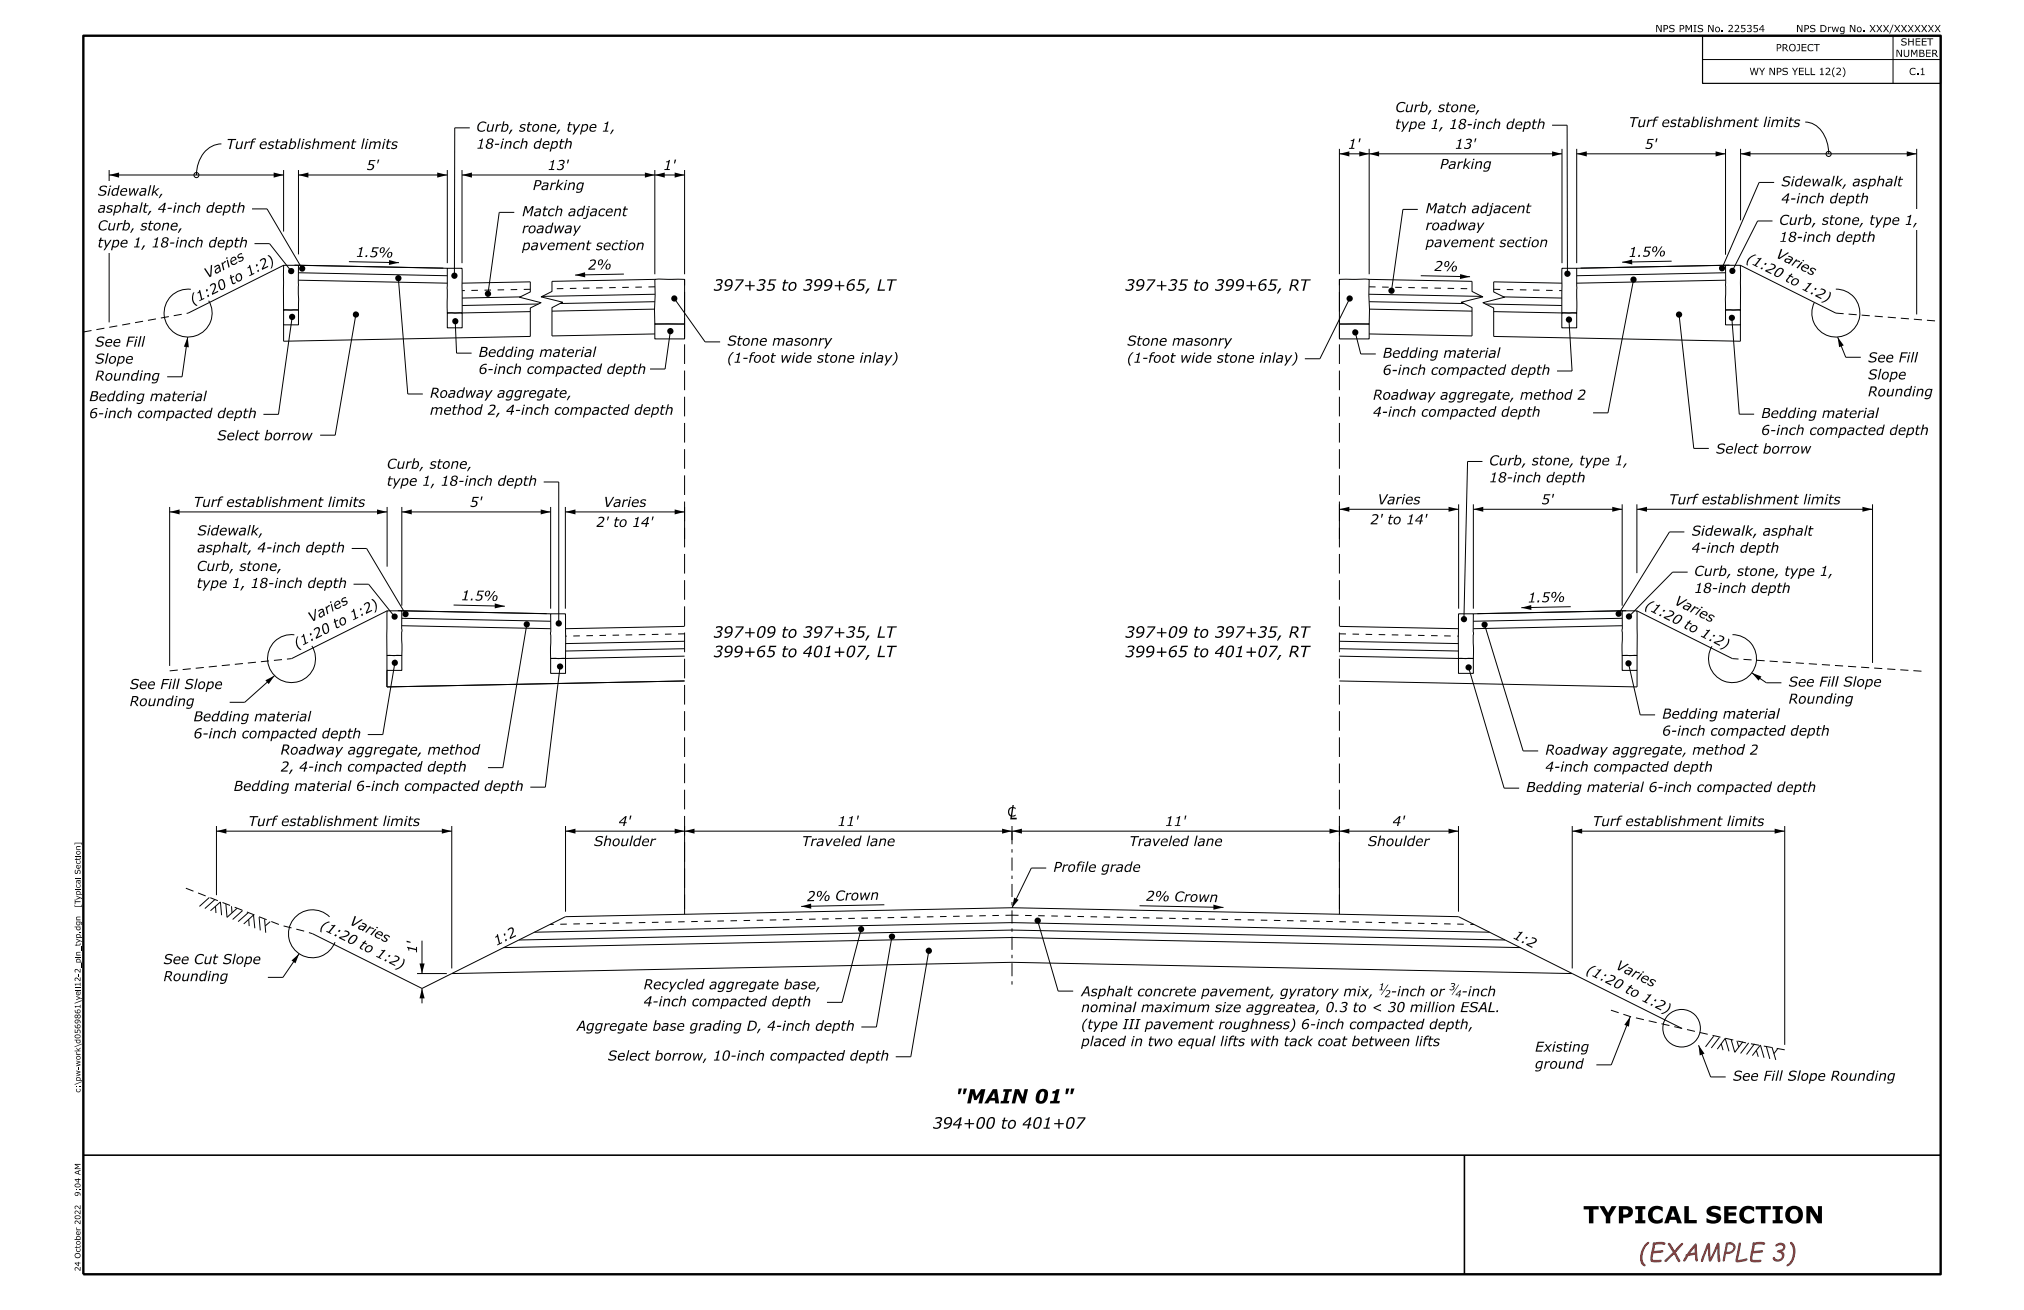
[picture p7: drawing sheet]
<svg xmlns="http://www.w3.org/2000/svg" width="432mm" height="279mm" viewBox="0 0 432 279" stroke-linecap="round" stroke-linejoin="round" font-family="sans-serif">
<defs><g id="words">
<text font-size="3.7" x="337.7" y="260.9">TYPICAL SECTION</text>
<g font-size="3">
<text x="215.4" y="174.8">L</text>
<text x="203.7" y="235.4">&quot;MAIN 01&quot;</text>
</g>
<g font-size="2.4">
<text x="152.1" y="62">397+35 to 399+65, LT</text>
<text x="240" y="62">397+35 to 399+65, RT</text>
<text x="152.1" y="136">397+09 to 397+35, LT</text>
<text x="240" y="136">397+09 to 397+35, RT</text>
<text x="152.1" y="140.2">399+65 to 401+07, LT</text>
<text x="240" y="140.2">399+65 to 401+07, RT</text>
<text x="199" y="240.7">394+00 to 401+07</text>
</g>
<g font-size="2.1">
<text x="297.7" y="23.9">Curb, stone,</text>
<text x="101.6" y="28.1">Curb, stone, type 1,</text>
<text x="297.7" y="27.5">type 1, 18-inch depth</text>
<text x="347.5" y="27.1">Turf establishment limits</text>
<text x="48.3" y="31.8">Turf establishment limits</text>
<text x="101.6" y="31.7">18-inch depth</text>
<text x="20.9" y="41.7">Sidewalk,</text>
<text x="113.7" y="40.5">Parking</text>
<text x="307.2" y="36">Parking</text>
<text x="380" y="39.7">Sidewalk, asphalt</text>
<text x="20.9" y="45.4">asphalt, 4-inch depth</text>
<text x="111.4" y="46.1">Match adjacent</text>
<text x="304.1" y="45.5">Match adjacent</text>
<text x="379.6" y="48">Curb, stone, type 1,</text>
<text x="380" y="43.4">4-inch depth</text>
<text x="20.8" y="52.8">type 1, 18-inch depth</text>
<text x="20.8" y="49.1">Curb, stone,</text>
<text x="111.4" y="53.4">pavement section</text>
<text x="111.4" y="49.7">roadway</text>
<text x="304.1" y="52.7">pavement section</text>
<text x="304.1" y="49.1">roadway</text>
<text x="379.6" y="51.6">18-inch depth</text>
<text x="44.2" y="59.4" transform="rotate(-27 44.2 59.4)">V a r ie s</text>
<text x="53" y="59" transform="rotate(-27 53 59)">1 : 2 )</text>
<text x="75.9" y="54.8" transform="rotate(1 75.9 54.8)">1 . 5 %</text>
<text x="125.4" y="57.5" transform="rotate(-1 125.4 57.5)">2 %</text>
<text x="306" y="57.8" transform="rotate(1 306 57.8)">2 %</text>
<text x="347.4" y="54.8" transform="rotate(-1 347.4 54.8)">1 . 5 %</text>
<text x="372.4" y="55.8" transform="rotate(27 372.4 55.8)">( 1 : 2</text>
<text x="378.2" y="58.6" transform="rotate(27 378.2 58.6)">0</text>
<text x="378.7" y="54.8" transform="rotate(27 378.7 54.8)">V a r ie s</text>
<text x="380.7" y="59.9" transform="rotate(27 380.7 59.9)">t o</text>
<text x="41.2" y="65" transform="rotate(-27 41.2 65)">( 1 : 2 0</text>
<text x="49.5" y="60.8" transform="rotate(-27 49.5 60.8)">t o</text>
<text x="384.3" y="61.7" transform="rotate(27 384.3 61.7)">1 : 2 )</text>
<text x="20.3" y="77.6">Slope</text>
<text x="20.3" y="73.9">See Fill</text>
<text x="102.1" y="76.1">Bedding material</text>
<text x="155.1" y="77.4">(1-foot wide stone inlay)</text>
<text x="155.1" y="73.7">Stone masonry</text>
<text x="240.4" y="77.4">(1-foot wide stone inlay)</text>
<text x="240.4" y="73.7">Stone masonry</text>
<text x="295" y="76.3">Bedding material</text>
<text x="398.5" y="77.3">See Fill</text>
<text x="20.3" y="81.2">Rounding</text>
<text x="102.1" y="79.8">6-inch compacted depth</text>
<text x="295" y="80">6-inch compacted depth</text>
<text x="398.5" y="80.9">Slope</text>
<text x="19" y="89.2">6-inch compacted depth</text>
<text x="19" y="85.6">Bedding material</text>
<text x="91.7" y="88.5">method 2, 4-inch compacted depth</text>
<text x="91.7" y="84.8">Roadway aggregate,</text>
<text x="292.9" y="88.9">4-inch compacted depth</text>
<text x="292.9" y="85.2">Roadway aggregate, method 2</text>
<text x="375.7" y="89.2">Bedding material</text>
<text x="398.5" y="84.5">Rounding</text>
<text x="46.3" y="93.9">Select borrow</text>
<text x="375.7" y="92.8">6-inch compacted depth</text>
<text x="82.5" y="100">Curb, stone,</text>
<text x="317.7" y="99.3">Curb, stone, type 1,</text>
<text x="366.1" y="96.7">Select borrow</text>
<text x="82.5" y="103.6">type 1, 18-inch depth</text>
<text x="293.9" y="107.6">Varies</text>
<text x="317.7" y="102.9">18-inch depth</text>
<text x="356.1" y="107.6">Turf establishment limits</text>
<text x="41.3" y="108.1">Turf establishment limits</text>
<text x="127.2" y="112.4">2' to 14'</text>
<text x="128.8" y="108.1">Varies</text>
<text x="292.3" y="111.8">2' to 14'</text>
<text x="42.1" y="117.8">asphalt, 4-inch depth</text>
<text x="42.1" y="114.2">Sidewalk,</text>
<text x="360.9" y="117.9">4-inch depth</text>
<text x="360.9" y="114.3">Sidewalk, asphalt</text>
<text x="42" y="125.4">type 1, 18-inch depth</text>
<text x="42" y="121.8">Curb, stone,</text>
<text x="361.4" y="122.8">Curb, stone, type 1,</text>
<text x="98.4" y="128" transform="rotate(1 98.4 128)">1 . 5 %</text>
<text x="325.9" y="128.5" transform="rotate(-1 325.9 128.5)">1 . 5 %</text>
<text x="350.8" y="129.7" transform="rotate(27 350.8 129.7)">( 1 : 2 0</text>
<text x="357.1" y="128.8" transform="rotate(27 357.1 128.8)">V a r ie s</text>
<text x="361.4" y="126.5">18-inch depth</text>
<text x="66.4" y="132.7" transform="rotate(-27 66.4 132.7)">V a r ie s</text>
<text x="71.6" y="134.2" transform="rotate(-27 71.6 134.2)">t o</text>
<text x="75.2" y="132.4" transform="rotate(-27 75.2 132.4)">1 : 2 )</text>
<text x="359.1" y="133.9" transform="rotate(27 359.1 133.9)">t o</text>
<text x="362.6" y="135.7" transform="rotate(27 362.6 135.7)">1 : 2 )</text>
<text x="63.3" y="138.3" transform="rotate(-27 63.3 138.3)">( 1 : 2 0</text>
<text x="27.7" y="147">See Fill Slope</text>
<text x="381.6" y="146.4">See Fill Slope</text>
<text x="27.7" y="150.6">Rounding</text>
<text x="41.3" y="153.8">Bedding material</text>
<text x="354.6" y="153.3">Bedding material</text>
<text x="381.6" y="150.1">Rounding</text>
<text x="41.3" y="157.5">6-inch compacted depth</text>
<text x="59.9" y="160.9">Roadway aggregate, method</text>
<text x="329.7" y="161">Roadway aggregate, method 2</text>
<text x="354.6" y="156.9">6-inch compacted depth</text>
<text x="59.9" y="164.6">2, 4-inch compacted depth</text>
<text x="329.7" y="164.6">4-inch compacted depth</text>
<text x="49.8" y="168.7">Bedding material 6-inch compacted depth</text>
<text x="325.6" y="168.9">Bedding material 6-inch compacted depth</text>
<text x="53" y="176.2">Turf establishment limits</text>
<text x="132" y="176.2">4'</text>
<text x="178.7" y="176.2">11'</text>
<text x="248.5" y="176.2">11'</text>
<text x="297.1" y="176.2">4'</text>
<text x="339.8" y="176.2">Turf establishment limits</text>
<text x="126.7" y="180.5">Shoulder</text>
<text x="171.1" y="180.5">Traveled lane</text>
<text x="224.7" y="186">Profile grade</text>
<text x="240.9" y="180.5">Traveled lane</text>
<text x="291.8" y="180.5">Shoulder</text>
<text x="74.4" y="197.1" transform="rotate(27 74.4 197.1)">V a r ie s</text>
<text x="172.2" y="192.2" transform="rotate(-1 172.2 192.2)">2 %</text>
<text x="178.2" y="192.1" transform="rotate(-1 178.2 192.1)">C r o w n</text>
<text x="244.5" y="192.1" transform="rotate(1 244.5 192.1)">2 %</text>
<text x="250.5" y="192.2" transform="rotate(1 250.5 192.2)">C r o w n</text>
<text x="68.2" y="198" transform="rotate(27 68.2 198)">( 1 : 2 0</text>
<text x="76.5" y="202.2" transform="rotate(27 76.5 202.2)">t o</text>
<text x="80" y="203.9" transform="rotate(27 80 203.9)">1 : 2 )</text>
<text x="105.9" y="201.8" transform="rotate(-27 105.9 201.8)">1 : 2</text>
<text x="322.6" y="200.1" transform="rotate(27 322.6 200.1)">1 : 2</text>
<text x="34.8" y="209.3">Rounding</text>
<text x="34.8" y="205.6">See Cut Slope</text>
<text x="338.3" y="207.5" transform="rotate(27 338.3 207.5)">( 1 : 2</text>
<text x="344.5" y="206.6" transform="rotate(27 344.5 206.6)">V a r ie s</text>
<text x="137.3" y="214.6">4-inch compacted depth</text>
<text x="137.3" y="211">Recycled aggregate base,</text>
<text x="230.7" y="215.9">nominal maximum size aggreatea, 0.3 to &lt; 30 million ESAL.</text>
<text x="230.7" y="212.5">Asphalt concrete pavement, gyratory mix,</text>
<text x="296.7" y="212.5">-inch or</text>
<text x="311.8" y="212.5">-inch</text>
<text x="344" y="210.3" transform="rotate(27 344 210.3)">0</text>
<text x="346.6" y="211.6" transform="rotate(27 346.6 211.6)">t o</text>
<text x="350.1" y="213.4" transform="rotate(27 350.1 213.4)">1 : 2 )</text>
<text x="123" y="219.8">Aggregate base grading D, 4-inch depth</text>
<text x="230.7" y="219.5">(type III pavement roughness) 6-inch compacted depth,</text>
<text x="129.7" y="226.2">Select borrow, 10-inch compacted depth</text>
<text x="230.7" y="223.1">placed in two equal lifts with tack coat between lifts</text>
<text x="327.5" y="227.9">ground</text>
<text x="327.5" y="224.3">Existing</text>
<text x="369.7" y="230.5">See Fill Slope Rounding</text>
</g>
<text font-size="2" x="214.9" y="174.1">C</text>
<g font-size="1.5">
<text x="353.1" y="6.9">NPS PMIS No. 225354</text>
<text x="378.8" y="10.9">PROJECT</text>
<text x="383.2" y="6.9">NPS Drwg No. XXX/XXXXXXX</text>
<text x="405.5" y="9.7">SHEET</text>
<text x="373.2" y="16">WY NPS YELL 12(2)</text>
<text x="404.4" y="12.1">NUMBER</text>
<text x="407.3" y="16">C.1</text>
<text x="294.1" y="211.2">1</text>
<text x="295.4" y="212.7">2</text>
<text x="310.5" y="212.7">4</text>
</g>
<g font-size="1.2">
<text x="17.2" y="193.3" transform="rotate(-90 17.2 193.3)">[Typical Section]</text>
<text x="17.2" y="233.1" transform="rotate(-90 17.2 233.1)">c:\pw-work\d0569861\yell12-2_pln_typ.dgn</text>
<text x="17.2" y="255.2" transform="rotate(-90 17.2 255.2)">9:04 AM</text>
<text x="17.2" y="271.2" transform="rotate(-90 17.2 271.2)">24 October 2022</text>
</g>
</g></defs>
<path d="M215.9 177.3v33" fill="none" stroke="#000" stroke-width=".21" stroke-dasharray="2.8 1.1 .7 1.1" stroke-linecap="butt"/>
<g fill="none" stroke="#000" stroke-width=".21">
<path d="M23.3 37.3h37.2M23.3 36.3v32.5M47.2 30.7a5.7 5.7 0 0 0-5.2 5.2l-.1 1.4M60.5 36.3v13.1M63.7 36.3v18M63.7 37.3h31.7M95.4 36.3v19.8M98.6 37.3h47.4M98.6 36.3v19.8M100.2 27.3h-3.2l-.1 31.5M139.7 36.3v22.2M146 36.3v22.2"/>
<path d="M285.7 32.8h47.5M285.8 31.7v26.8M292.1 31.7v26.8M331.1 26.7h3.2l.1 31.7M333.2 31.7v24.4M336.4 31.7v24.4M336.4 32.8h31.7M368.1 31.8v22.5M371.3 31.8v15.2M371.3 32.8h37.6M375.3 38.9l-7.9 18.3M385.1 26a5.1 5.1 0 0 1 4.5 3.9l.4 1.4 .1 1.5"/>
<path d="M408.9 31.7v35.4M57 44.6l7.5 12.7M57.5 52l4.6 5.8M60.5 56.6h3.2v9.5h-3.2zM60.5 56.6l-20.4 10.2M62.8 56.6l32.6 .6M63.7 58.2l31.7 .6M63.7 59.8l31.7 .6M74.4 55.8l10.7 .2M85 59.3l2 24.7h3.2M95.4 57.2h3.2v9.5h-3.2zM109.7 45.3h-3.2l-2.4 17.4"/>
<path d="M133.1 58.5l-10.4 .2M139.7 59.6h6.3v9.5h-6.3zM139.7 59.6l-21.9 .4v2.2l-2.3 1.1 4.5 1.2-2.2 1.1v6l21.9-.4M285.8 59.6h6.3v9.5h-6.3zM292.1 59.6l21.9 .4v2.2l2.3 1.1-4.5 1.2 2.2 1.1v6l-21.9-.4M302.5 44.7h-3.2l-2.4 17.3M303.1 58.8l10.5 .2M333.2 57.2h3.2v9.5h-3.2zM348.5 59.6l-5.5 28.5h-3.1M356.6 55.7l-10.5 .2M368.1 56.6h3.2v9.5h-3.2zM368.1 58.2l-31.7 .6"/>
<path d="M368.1 59.8l-31.7 .6M369 56.6l-32.6 .6M371.3 56.6l20.4 10.2M375 47.1l-5.4 10.7M40 71.9l-1.2 8.5h-3.1M40.7 61.7a5.1 5.1 0 0 0-5.6 5.6 5.1 5.1 0 0 0 6.7 4.3 5.1 5.1 0 0 0 2.7-7.5M60.5 66.1h3.2v3.2h-3.2zM62.3 67.6l-2.9 20.8h-3.2M75.9 67.1l-4.4 25.7h-3.2M95.4 66.7h3.2v3.2h-3.2zM97.1 68.5l.3 6.8h3.2M98.6 60.4l14.5-.3v2.2l-2.3 1.1 4.6 1.2-2.3 1.1v6.1l-52.6 1v-3.5"/>
<path d="M111 63.3l-12.4 .3M113.1 66.5l-14.5 .2M114.9 64.8l-16.3 .4M139.6 65.9l-21.8 .5M139.7 69.1h6.3v3.2h-6.3zM139.7 64.3l-20.2 .4M139.7 62.8l-24.1 .4M143 70.6l-1.1 8.1h-3.2M143.9 63.7l6.5 9.2h3.2M285.8 69.1h6.3v3.2h-6.3zM287.9 63.7l-6.3 12.8h-3.2M289.1 70.9l1.2 4.6h3.2"/>
<path d="M292.1 62.8l24.1 .4M292.1 64.3l20.2 .4M292.2 65.9l21.8 .5M316.9 64.8l16.3 .4M318.7 66.5l14.5 .2M320.8 63.3l12.4 .3M333.2 66.7h3.2v3.2h-3.2zM333.2 60.4l-14.5-.3v2.2l2.3 1.1-4.6 1.2 2.3 1.1v6.1l52.6 1v-3.5M334.7 68.2l.7 10.9h-3.2M358.2 67.1l3.2 28.5h3.2M368.1 66.1h3.2v3.2h-3.2zM369.5 67.8l1.6 20.5h3.1"/>
<path d="M391.7 61.7a5.1 5.1 0 0 1 5 5.9 5.1 5.1 0 0 1-6.6 4.1 5.1 5.1 0 0 1-3-7.2M392 71.9l1.8 4.3h3.2M316.3 98.4h-3.2l-.8 33.6M36.2 108.1v33.9M36.2 109.2h46.4M78.2 117l8.3 14M82.6 108.1v12.8M85.7 108.1v21.1M85.7 109.2h31.8M116 102.8h3.2v30.2M117.5 108.1v21.7M120.6 109.2h25.4"/>
<path d="M120.6 108.1v21.7M146 108.1v6.9M285.7 108.6h25.5M285.8 107.6v7.4M311.2 107.6v22.2M314.3 107.6v22.2M314.3 108.6h31.8M346.1 107.6v21.6M349.2 107.6v14.6M349.2 108.6h50.3M356.2 113.5l-10.9 17.4M399.5 107.6v33.8"/>
<path d="M62.8 135.4a5.1 5.1 0 0 0-5.7 5.6 5.1 5.1 0 0 0 6.8 4.3 5.1 5.1 0 0 0 2.6-7.5M78.6 124.6l5.6 6.9M82.5 139.8h3.2v3.2h-3.2zM82.6 130.3h3.1v9.5h-3.2zM82.6 130.3l-20.4 10.2M84.9 130.2l32.6 .7M85.7 131.9l31.8 .6M85.7 133.5l31.8 .6M96.8 129l10.9 .3M112.4 133.1l-5.1 30.6h-3.2M117.5 130.9h3.1v9.5h-3.1zM146 139.9l-25.4 .5"/>
<path d="M146 133.6l-25.4 .5M146 136.8l-25.4 .5M146 138.4l-25.4 .5M285.8 133.6l25.3 .5M285.8 136.8l25.3 .5M285.8 138.4l25.3 .5M285.8 139.9l25.3 .5M311.2 130.9h3.1v9.5h-3.2zM316.7 133.2l8.2 27h3.3M335.1 129.4l-10.5 .2M346.1 139.8h3.1v3.2h-3.1zM346.1 130.3h3.1v9.5h-3.1z"/>
<path d="M346.1 130.3l-31.8 .6M346.1 131.9l-31.8 .6M346.1 133.5l-31.8 .6M346.9 130.2l-31.7 .7M349.2 130.3l20.4 10.2M356.8 122l-9.3 9.5M369.6 135.4a5.1 5.1 0 0 1 5 6 5.1 5.1 0 0 1-6.8 3.8 5.1 5.1 0 0 1-2.6-7.4M58.6 144.1l-6.4 5.7h-3.2M82.5 143v3.5l63.5-1.3M84.2 141.4l-2.5 15.3h-3.2M117.5 140.4h3.1v3.2h-3.1zM119.5 142.2l-3.2 25.7h-3.2"/>
<path d="M311.1 140.4h3.2v3.2h-3.2zM313.3 142.3l7.6 25.8h3.2M347.4 141.5l2.5 11h3.2M349.2 143v3.5l-63.4-1.3M373.7 143.5l3.1 2.1h3.2M46.2 176.2v14.7M46.2 177.3h50.2M96.4 176.2v30.4M120.6 177.3h190.5M120.6 176.2v18.3M146 176.2v17.7M215.9 176.2v3"/>
<path d="M285.8 176.2v17.7M311.1 176.2v18.3M335.4 177.3h45.4M335.4 176.2v30.4M380.8 176.2v46.6M44.7 191.4l-2.2 1.9M44.9 194.2l2.1-1.8 .3 2.8M45.8 191.9l-2.1 1.9M46 193.3l.1 1.4M48.2 192.8l.2 2.9 2.2-2M49.4 193.3l.1 1.4M51.8 194.2l-2.2 1.9"/>
<path d="M52 197.1l2.1-1.9 .3 2.8M52.9 194.7l-2.1 1.9M53.1 196.1l.1 1.4M55.3 195.6l.2 2.8M56.4 196.1l.3 2.8M57.6 196.6l-1 .9M66.7 199.1l23.3 11.7M70.3 195.5a5.1 5.1 0 0 0-7.7 .6 5.1 5.1 0 0 0 1.6 7.6 5.1 5.1 0 0 0 7.3-2.8M114 198.8l101.9-2 101.9 2M183.7 198.2l-4.1 15.6h-3.2M188.7 193l-17.8 .3M190.3 199.7l-3.3 19.3h-3.2"/>
<path d="M215.9 193.6l95.2 1.9 47.7 23.8M215.9 193.6l-95.3 1.9-24.2 12.1M221.4 196.4l4.3 15h3.3M223.2 185.1h-3.2l-4.1 8.5M243.1 193.2l17.9 .3M63.8 203.4l-3.4 5.1h-3.3M89 207.6h6.3M90 200.6v7M90 210.8v3.2M96.4 207.6l119.5-2.4 119.5 2.4M96.4 207.6l-6.4 3.2M107.4 202.1l108.5-2.1 108.5 2.1"/>
<path d="M110.7 200.5l105.2-2.1 105.2 2.1M198.2 202.8l-3.9 22.6h-3.2M347.8 216.8l-4.1 10.3h-3.1M362.4 222.9l2.5 6.8h3.3M365.6 221l-1.7 2.3M366.4 223.8l1.7-2.3 .8 2.7M366.8 221.3l-1.7 2.2M367.2 222.6l.4 1.4M369.3 221.7l.8 2.7 1.7-2.2M370.6 222l.3 1.3M373.1 222.4l-1.8 2.3M373.8 225.1l1.8-2.2 .7 2.7"/>
<path d="M374.3 222.6l-1.7 2.3M374.7 224l.4 1.4M376.8 223.1l.8 2.7M378 223.3l.8 2.8M379.3 223.6l-.8 1.1"/>
<circle cx="41.9" cy="37.3" r=".54"/>
<circle cx="390.1" cy="32.8" r=".55"/>
<circle cx="358.8" cy="219.3" r="4"/>
</g>
<path d="M17.8 70.8l22.3-4M412.8 68.4l-21.1-1.6M36.2 143.1l26-2.6M409.9 143.2l-40.3-2.7M39.7 189.4l20.2 7.9 6.8 1.8M380.8 223.9l-8.3-1.5-16.9-3.8-7.8-1.8-4.5-1.5" fill="none" stroke="#000" stroke-width=".21" stroke-dasharray="1.7 1.1" stroke-linecap="butt"/>
<path d="M146 195v-135.4M285.8 195v-135.4" fill="none" stroke="#000" stroke-width=".21" stroke-dasharray="4.2 1.4" stroke-linecap="butt"/>
<path d="M113.1 61.7l-14.5 .3M139.7 61.2l-21.9 .4M292.1 61.2l21.9 .4M318.7 61.7l14.5 .3M146 135.2l-25.4 .5M285.8 135.2l25.3 .5M215.9 195.2l-98.6 2M215.9 195.2l98.6 2" fill="none" stroke="#000" stroke-width=".21" stroke-dasharray="1.4 1.4" stroke-linecap="butt"/>
<g fill="#000">
<path d="M23.3 37.3l2.1-.5v1.1zM58.4 36.8l2.1 .5-2.1 .6zM63.7 37.3l2.1-.5v1.1zM93.3 36.8l2.1 .5-2.1 .6zM98.6 37.3l2.1-.5v1.1zM137.6 36.8l2.1 .5-2.1 .6zM139.7 37.3l2.1-.5v1.1zM143.9 36.8l2.1 .5-2.1 .6zM285.7 32.8l2.2-.5v1.1zM290 32.3l2.1 .5-2.1 .6zM292.1 32.8l2.1-.5v1.1zM331.1 32.3l2.1 .5-2.1 .6z"/>
<path d="M336.4 32.8l2.1-.5v1.1zM366 32.3l2.1 .5-2.1 .6zM371.3 32.8l2.2-.5v1.1zM406.8 32.3l2.1 .5-2.1 .6zM83 55.5l2.1 .5-2.1 .5zM122.7 58.7l2.1-.6v1.1zM311.5 58.5l2.1 .5-2.1 .5zM346.1 55.9l2.1-.5v1zM40 71.9l.3 2.2-1.1-.2zM392 71.9l1.3 1.8-.9 .3zM36.2 109.2l2.1-.5v1zM80.4 108.7l2.2 .5-2.2 .5z"/>
<path d="M85.7 109.2l2.1-.5v1zM115.4 108.7l2.1 .5-2.1 .5zM120.6 109.2l2.2-.5v1zM143.9 108.7l2.1 .5-2.1 .5zM285.7 108.6l2.2-.5v1zM309 108.1l2.2 .5-2.2 .5zM314.3 108.6l2.1-.5v1zM344 108.1l2.1 .5-2.1 .5zM349.2 108.6l2.2-.5v1zM397.3 108.1l2.2 .5-2.2 .5zM105.6 128.7l2.1 .6-2.1 .5zM324.6 129.6l2.1-.6v1.1z"/>
<path d="M56.6 145.1l2-1-1.3 1.8zM373.7 143.5l2.1 .8-.6 .9zM46.2 177.3l2.1-.6v1.1zM94.3 176.7l2.1 .6-2.1 .5zM120.6 177.3l2.2-.6v1.1zM143.9 176.7l2.1 .6-2.1 .5zM146 177.3l2.2-.6v1.1zM213.8 176.7l2.1 .6-2.1 .5zM215.9 177.3l2.1-.6v1.1zM283.6 176.7l2.2 .6-2.2 .5zM285.7 177.3l2.2-.6v1.1zM309 176.7l2.1 .6-2.1 .5z"/>
<path d="M335.4 177.3l2.1-.6v1.1zM378.6 176.7l2.2 .6-2.2 .5zM170.9 193.3l2.1-.6 .1 1.1zM216.4 191.5l.9 .4-1.4 1.7zM258.9 192.9l2.1 .6-2.1 .5zM62.2 204.9l1.6-1.5-.8 2.1zM90 210.8l.6 2.1h-1.1zM89.5 205.5h1.1l-.6 2.1zM296.1 210h.1l-1.5 2.2h-.1zM311.1 210h.2l-1.5 2.2h-.1zM347.8 216.8l-.3 2.2-1-.4zM362.4 222.9l1.2 1.8-1 .4z"/>
<path d="M53.9 29.7l.6-.2 .1 .1v.2a.46 .46 0 0 0-.7 .4h.5v.2h-.5l-.3 1.4h-.3l.3-1.4h-.2l.1-.2 .2-.1z" fill-rule="evenodd"/>
<path d="M62.1 29.5l-.5 2.3 .2-.1a.95 .95 0 0 0 1.2-.3 .95 .95 0 0 0-.1-1.2l-.7 .1 .1-.8zM62.1 30.6a.48 .48 0 0 1 .7-.1 .48 .48 0 0 1 0 .7 .6 .6 0 0 1-.9 .3z" fill-rule="evenodd"/>
<path d="M63.9 29.5h.3l-.6 2.3h-.2z" fill-rule="evenodd"/>
<path d="M67 29.5h.3l-.2 .8a.51 .51 0 0 1 .7-.2 .51 .51 0 0 1 .3 .6l-.2 1.1h-.3l.2-1a.34 .34 0 0 0-.2-.5 .34 .34 0 0 0-.4 .2l-.4 1.3h-.3z" fill-rule="evenodd"/>
<path d="M77.5 29.5h.3l-.5 2.3h-.3z" fill-rule="evenodd"/>
<path d="M78.8 34.1h1.3l-.1 .3h-.9l-.2 .6a.68 .68 0 0 1 .9 .4 .68 .68 0 0 1-.5 .9l-1-.1 .1-.3a.59 .59 0 0 0 .8 .2 .59 .59 0 0 0 .1-.9h-.7z" fill-rule="evenodd"/>
<path d="M80.6 34h.3l-.3 .9h-.1z" fill-rule="evenodd"/>
<path d="M107.4 25.9l-.5 2.2h.2a1.01 1.01 0 0 0 1.2-.4 1.01 1.01 0 0 0-.1-1.2l-.7 .1 .1-.7zM107.4 26.9a.48 .48 0 0 1 .7-.1 .48 .48 0 0 1 0 .7 .59 .59 0 0 1-.9 .3z" fill-rule="evenodd"/>
<path d="M111.5 29.5h.2l-.2 .8a.53 .53 0 0 1 .7-.3 .53 .53 0 0 1 .3 .7l-.2 1h-.3l.2-1a.35 .35 0 0 0-.1-.4 .35 .35 0 0 0-.5 .1l-.1 .1-.3 1.2h-.3z" fill-rule="evenodd"/>
<path d="M114.3 30.3a.79 .79 0 0 0-.4 .8 .79 .79 0 0 0 .6 .6l.4-.2v.2h.2l.5-2.2h-.2l-.2 .7-.4-.1zM114.4 30.4l.4-.1 .4 .1-.2 .9a.48 .48 0 0 1-.7 .1 .48 .48 0 0 1 0-.7z" fill-rule="evenodd"/>
<path d="M117.5 34.4l.8-.3-.5 2h.5l-.1 .2h-1.1v-.2h.4l.4-1.5h-.5z" fill-rule="evenodd"/>
<path d="M119.2 34.2a.71 .71 0 0 1 .8-.1 .71 .71 0 0 1 .4 .6l-.4 .4a.71 .71 0 0 1 .2 1 .71 .71 0 0 1-1 .2l-.4-.1 .1-.3a.6 .6 0 0 0 .7 .2 .6 .6 0 0 0 .3-.8l-.4-.1v-.2l.5-.1a.37 .37 0 0 0 0-.6 .37 .37 0 0 0-.5 .1l-.3 .1z" fill-rule="evenodd"/>
<path d="M121.1 34h.3l-.2 .9h-.2z" fill-rule="evenodd"/>
<path d="M120.9 29.5h.3l-.2 .8a.53 .53 0 0 1 .7-.3 .53 .53 0 0 1 .3 .7l-.3 1h-.2l.2-1a.35 .35 0 0 0-.2-.4 .35 .35 0 0 0-.4 .1l-.2 .1-.2 1.2h-.3z" fill-rule="evenodd"/>
<path d="M142.1 34.4l.8-.3-.4 2h.4v.2h-1.2l.1-.2h.4l.4-1.5h-.5z" fill-rule="evenodd"/>
<path d="M143.9 34h.4l-.3 .9h-.2z" fill-rule="evenodd"/>
<path d="M288.2 29.9l.8-.3-.5 1.9h.5l-.1 .3h-1.1v-.3h.5l.3-1.4h-.5z" fill-rule="evenodd"/>
<path d="M290 29.5h.3l-.2 .8h-.3z" fill-rule="evenodd"/>
<path d="M303.4 21.7l-.5 2.2 .3-.1a.94 .94 0 0 0 1.2-.3 .94 .94 0 0 0-.1-1.2h-.4l-.4 .2 .2-.8zM303.5 22.7a.48 .48 0 0 1 .7-.1 .48 .48 0 0 1 0 .7 .6 .6 0 0 1-1 .3z" fill-rule="evenodd"/>
<path d="M311 29.9l.8-.3-.4 1.9h.4l-.1 .3h-1.1v-.3h.5l.3-1.4h-.4z" fill-rule="evenodd"/>
<path d="M312.6 33.8h.3l-.3 1.4 .9-.8h.3l-.9 .8 .6 .8h-.3l-.5-.7-.4 .7h-.2z" fill-rule="evenodd"/>
<path d="M312.8 29.7a.73 .73 0 0 1 1.2 .4l-.5 .5a.71 .71 0 0 1 .2 1 .71 .71 0 0 1-.9 .2l-.5-.2 .1-.2a.6 .6 0 0 0 .8 .1 .6 .6 0 0 0 .2-.7l-.4-.1 .1-.2a.4 .4 0 0 0 .5-.1 .4 .4 0 0 0-.1-.6l-.8 .2z" fill-rule="evenodd"/>
<path d="M314.7 29.5h.3l-.3 .8h-.2z" fill-rule="evenodd"/>
<path d="M319 25.3h.3l-.2 .8a.51 .51 0 0 1 .7-.3 .51 .51 0 0 1 .2 .7l-.2 1h-.3l.3-1a.34 .34 0 0 0-.2-.4 .34 .34 0 0 0-.5 .2l-.4 1.2h-.2z" fill-rule="evenodd"/>
<path d="M321.7 26.2a.99 .99 0 0 0 0 1.3l.7-.1v.1h.3l.5-2.2h-.3l-.1 .7a.87 .87 0 0 0-1.1 .2zM322.1 26.2h.6l-.2 .9a.47 .47 0 0 1-.7 .1 .47 .47 0 0 1 0-.7z" fill-rule="evenodd"/>
<path d="M328.4 25.3h.3l-.2 .8a.54 .54 0 0 1 .6-.2 .54 .54 0 0 1 .4 .5l-.3 1.1h-.2l.2-1a.34 .34 0 0 0-.1-.4 .34 .34 0 0 0-.5 .2l-.4 1.2h-.3z" fill-rule="evenodd"/>
<path d="M351.5 29.6h1.3v.2h-1l-.2 .6a.69 .69 0 0 1 1 .6 .69 .69 0 0 1-.8 .8l-.8-.1 .1-.3a.59 .59 0 0 0 .8 .1 .59 .59 0 0 0 .1-.8h-.7z" fill-rule="evenodd"/>
<path d="M353.3 29.5h.3l-.2 .8h-.2z" fill-rule="evenodd"/>
<path d="M353.1 25l.7-.1v.2a.48 .48 0 0 0-.7 .4h.5v.2h-.5l-.3 1.4h-.3l.3-1.4h-.2z" fill-rule="evenodd"/>
<path d="M361.3 24.9l-.5 2.2h.2a.99 .99 0 0 0 1.2-.4 .99 .99 0 0 0-.1-1.2l-.7 .2 .1-.8zM361.3 25.9a.47 .47 0 0 1 .7-.1 .47 .47 0 0 1 0 .7 .59 .59 0 0 1-.9 .3z" fill-rule="evenodd"/>
<path d="M363.1 24.9h.3l-.5 2.2h-.3z" fill-rule="evenodd"/>
<path d="M366.3 24.9h.2l-.2 .8a.53 .53 0 0 1 .7-.3 .53 .53 0 0 1 .3 .7l-.2 1h-.3l.2-1a.35 .35 0 0 0-.1-.5 .35 .35 0 0 0-.5 .2l-.1 .1-.3 1.2h-.3z" fill-rule="evenodd"/>
<path d="M376.8 24.9h.2l-.5 2.2h-.3z" fill-rule="evenodd"/>
<path d="M116.6 48.4a.76 .76 0 0 0-.3 .8 .76 .76 0 0 0 .6 .6l.4-.2v.1h.2l.6-2.2h-.3l-.1 .7a.87 .87 0 0 0-1.1 .2zM116.8 48.5l.3-.2 .5 .1-.2 .9a.44 .44 0 0 1-.7 .2 .44 .44 0 0 1-.1-.6z" fill-rule="evenodd"/>
<path d="M118.9 43.9h.3l-.2 .8a.55 .55 0 0 1 .6-.3 .55 .55 0 0 1 .4 .6l-.3 1.1h-.2l.2-1a.34 .34 0 0 0-.2-.4 .34 .34 0 0 0-.5 .1l-.4 1.3h-.2z" fill-rule="evenodd"/>
<path d="M119.1 38.3h.2l-.3 1.4 .9-.8h.4l-.9 .8 .6 .8h-.3l-.5-.7-.3 .2-.1 .5h-.3z" fill-rule="evenodd"/>
<path d="M123.5 44.7a1.01 1.01 0 0 0-.1 1.4l.7-.2v.2h.2l.5-2.2h-.2l-.2 .7-.4-.1zM123.6 44.8l.4-.1 .4 .1-.3 .9a.47 .47 0 0 1-.7 .1 .47 .47 0 0 1 .1-.7z" fill-rule="evenodd"/>
<path d="M309.4 47.6a1.01 1.01 0 0 0-.1 1.5l.8-.2v.2h.2l.5-2.3h-.2l-.2 .8-.4-.2zM309.5 47.9a.59 .59 0 0 1 .8-.1l-.2 .9a.47 .47 0 0 1-.7 .1 .47 .47 0 0 1 0-.7z" fill-rule="evenodd"/>
<path d="M311.6 43.2h.3l-.2 .8a.53 .53 0 0 1 .7-.2 .53 .53 0 0 1 .3 .6l-.2 1.1h-.3l.2-1a.34 .34 0 0 0-.1-.5 .34 .34 0 0 0-.5 .2l-.4 1.3h-.3z" fill-rule="evenodd"/>
<path d="M316.1 44.1a.99 .99 0 0 0 0 1.4l.8-.2-.1 .2h.3l.5-2.3h-.3l-.1 .7a.87 .87 0 0 0-1.1 .2zM316.3 44.3l.3-.2h.5l-.2 .9a.47 .47 0 0 1-.7 .2 .47 .47 0 0 1 0-.8z" fill-rule="evenodd"/>
<path d="M22.9 75.3h.3l-.6 2.2h-.2z" fill-rule="evenodd"/>
<path d="M28.4 79.7a.87 .87 0 0 0 0 1.5l.6-.2-.1 .2h.3l.5-2.2h-.2l-.2 .7-.6-.1zM28.6 79.8l.6 .1-.2 .9a.48 .48 0 0 1-.7 .1 .48 .48 0 0 1 0-.7z" fill-rule="evenodd"/>
<path d="M29.9 71.7h.3l-.5 2.2h-.3z" fill-rule="evenodd"/>
<path d="M30.7 71.7h.3l-.5 2.2h-.3z" fill-rule="evenodd"/>
<path d="M106.4 74.7a.78 .78 0 0 0-.4 .8 .78 .78 0 0 0 .6 .7l.4-.2v.1h.2l.5-2.2h-.2l-.2 .7-.4-.1zM106.5 74.9l.4-.2 .4 .1-.2 .9a.48 .48 0 0 1-.7 .1 .48 .48 0 0 1-.1-.7z" fill-rule="evenodd"/>
<path d="M108.2 74.7a.78 .78 0 0 0-.4 .8 .78 .78 0 0 0 .6 .7l.4-.2v.1h.3l.5-2.2h-.3l-.2 .7-.4-.1zM108.3 74.9l.4-.2 .4 .1-.2 .9a.48 .48 0 0 1-.7 .1 .48 .48 0 0 1 0-.7z" fill-rule="evenodd"/>
<path d="M110.1 77.5h.2l-.1 .8a.53 .53 0 0 1 .6-.2 .53 .53 0 0 1 .4 .6l-.3 1.1h-.3l.3-1a.35 .35 0 0 0-.2-.5 .35 .35 0 0 0-.5 .2l-.1 .1-.2 1.2h-.3z" fill-rule="evenodd"/>
<path d="M127 73.9h.2l-.5 2.2h-.2z" fill-rule="evenodd"/>
<path d="M127.1 78.3a.79 .79 0 0 0-.4 .8 .79 .79 0 0 0 .6 .7l.4-.2v.2h.3l.5-2.3h-.3l-.2 .7-.4-.1zM127.2 78.5l.4-.1 .4 .1-.2 .9a.49 .49 0 0 1-.8 .1 .49 .49 0 0 1 .1-.8z" fill-rule="evenodd"/>
<path d="M130 78.3a.79 .79 0 0 0-.5 .8 .79 .79 0 0 0 .7 .7l.4-.2-.1 .2h.3l.5-2.3h-.2l-.2 .7-.4-.1zM130.1 78.5l.4-.1 .3 .1-.2 .9a.49 .49 0 0 1-.7 .1 .49 .49 0 0 1 0-.8z" fill-rule="evenodd"/>
<path d="M136.6 77.5h.2l-.1 .8a.53 .53 0 0 1 .6-.2 .53 .53 0 0 1 .4 .6l-.3 1.1h-.2l.2-1a.34 .34 0 0 0-.2-.5 .34 .34 0 0 0-.5 .2l-.4 1.3h-.2z" fill-rule="evenodd"/>
<path d="M156.3 75.1h.3a2.07 2.07 0 0 0-.6 2.8h-.4a2.13 2.13 0 0 1 .7-2.8z" fill-rule="evenodd"/>
<path d="M160.4 75.2l.6-.1h.1l-.1 .3a.41 .41 0 0 0-.4 0 .41 .41 0 0 0-.2 .3h.5l-.1 .3h-.4l-.3 1.4h-.3l.3-1.4h-.2v-.3h.3z" fill-rule="evenodd"/>
<path d="M170 76a.75 .75 0 0 0-.3 .8 .75 .75 0 0 0 .7 .6l.4-.2v.2h.2l.6-2.3h-.3l-.2 .7a.88 .88 0 0 0-1.1 .2zM170.2 76.2l.4-.2h.5l-.2 .9a.47 .47 0 0 1-.8 .2 .47 .47 0 0 1 .1-.8z" fill-rule="evenodd"/>
<path d="M186.7 75.1h.2l-.5 2.3h-.3z" fill-rule="evenodd"/>
<path d="M190.9 75.1h.3a2.11 2.11 0 0 1-.7 2.8h-.3a2.04 2.04 0 0 0 .7-2.8z" fill-rule="evenodd"/>
<path d="M241.3 75.4l.3-.3h.3a2.07 2.07 0 0 0-.6 2.9h-.4a2.08 2.08 0 0 1 .4-2.6z" fill-rule="evenodd"/>
<path d="M245.7 75.3l.7-.2-.1 .3a.45 .45 0 0 0-.6 .3h.5l-.1 .3h-.4l-.3 1.4h-.3l.3-1.4h-.2l.1-.3h.2z" fill-rule="evenodd"/>
<path d="M255.5 75.9a.8 .8 0 0 0-.4 .8 .8 .8 0 0 0 .6 .7l.4-.2v.2h.2l.6-2.3h-.3l-.2 .7-.4-.1zM255.5 76.2a.62 .62 0 0 1 .9-.1l-.2 .9a.47 .47 0 0 1-.8 .1 .47 .47 0 0 1 .1-.8z" fill-rule="evenodd"/>
<path d="M271.9 75.1h.3l-.5 2.3h-.3z" fill-rule="evenodd"/>
<path d="M276.2 75.1h.3a2.13 2.13 0 0 1-.7 2.9h-.3a2.11 2.11 0 0 0 .7-2.9z" fill-rule="evenodd"/>
<path d="M299.3 74.9a.99 .99 0 0 0-.1 1.4h.4l.3-.1v.1h.2l.5-2.2h-.2l-.2 .7-.4-.1zM299.4 75.1l.2-.2 .6 .1-.2 .9a.48 .48 0 0 1-.8 .1 .48 .48 0 0 1 0-.7z" fill-rule="evenodd"/>
<path d="M301 75a.82 .82 0 0 0 .2 1.4l.5-.2v.1h.3l.5-2.2h-.3l-.2 .7a.88 .88 0 0 0-1 .2zM301.1 75.2l.4-.3 .5 .1-.2 .9a.47 .47 0 0 1-.8 .1 .47 .47 0 0 1 .1-.7z" fill-rule="evenodd"/>
<path d="M303 77.7h.2l-.1 .8a.51 .51 0 0 1 .6-.2 .51 .51 0 0 1 .3 .6l-.2 1h-.3l.3-.9a.34 .34 0 0 0-.2-.5 .34 .34 0 0 0-.5 .2h-.1l-.3 1.2h-.2z" fill-rule="evenodd"/>
<path d="M319.9 74.1h.2l-.5 2.2h-.2z" fill-rule="evenodd"/>
<path d="M320 78.5a.87 .87 0 0 0 .1 1.5l.5-.2v.1h.3l.4-2.2h-.2l-.2 .7-.4-.1zM320.2 78.6h.7l-.2 1a.48 .48 0 0 1-.8 .1 .48 .48 0 0 1 .1-.8z" fill-rule="evenodd"/>
<path d="M322.8 78.5a.87 .87 0 0 0 .1 1.5l.6-.2-.1 .1h.3l.5-2.2h-.2l-.2 .7-.4-.1zM323.1 78.6h.6l-.2 1a.48 .48 0 0 1-.7 .1 .48 .48 0 0 1 0-.8z" fill-rule="evenodd"/>
<path d="M329.5 77.7h.2l-.1 .8a.53 .53 0 0 1 .6-.2 .53 .53 0 0 1 .4 .6l-.3 1h-.3l.3-.9a.35 .35 0 0 0-.2-.5 .35 .35 0 0 0-.5 .2h-.1l-.3 1.2h-.2z" fill-rule="evenodd"/>
<path d="M401.1 78.7h.3l-.5 2.2h-.3z" fill-rule="evenodd"/>
<path d="M408.1 75.1h.3l-.5 2.2h-.3z" fill-rule="evenodd"/>
<path d="M408.9 75.1h.3l-.5 2.2h-.3z" fill-rule="evenodd"/>
<path d="M23.3 84.1a.87 .87 0 0 0 .1 1.5l.5-.2v.1h.3l.5-2.2h-.3l-.2 .7-.4-.1zM23.5 84.2h.7l-.2 1a.48 .48 0 0 1-.7 .1 .48 .48 0 0 1 0-.8z" fill-rule="evenodd"/>
<path d="M25.1 84.1a.87 .87 0 0 0 .1 1.5l.6-.2-.1 .1h.3l.5-2.2h-.3l-.1 .7-.5-.1zM25.4 84.2h.6l-.2 1a.48 .48 0 0 1-.7 .1 .48 .48 0 0 1 0-.8z" fill-rule="evenodd"/>
<path d="M27 87h.3l-.2 .8a.53 .53 0 0 1 .7-.3 .53 .53 0 0 1 .3 .7l-.3 1h-.2l.2-1a.34 .34 0 0 0-.2-.4 .34 .34 0 0 0-.4 .1l-.2 .1-.3 1.2h-.2z" fill-rule="evenodd"/>
<path d="M43.9 83.3h.3l-.6 2.2h-.2z" fill-rule="evenodd"/>
<path d="M44 87.7a.78 .78 0 0 0-.4 .9 .78 .78 0 0 0 .6 .6l.4-.2v.2h.3l.5-2.2h-.3l-.2 .7-.6-.1zM44.1 87.9l.4-.1 .4 .1-.2 .9a.48 .48 0 0 1-.7 .1 .48 .48 0 0 1 0-.7z" fill-rule="evenodd"/>
<path d="M46.9 87.7a.75 .75 0 0 0-.5 .9 .75 .75 0 0 0 .8 .6l.3-.2-.1 .2h.3l.6-2.2h-.3l-.2 .7-.6-.1zM47 87.9l.4-.1 .4 .1-.2 .9a.48 .48 0 0 1-.8 .1 .48 .48 0 0 1 0-.7z" fill-rule="evenodd"/>
<path d="M50.7 91.7h.2l-.5 2.2h-.2z" fill-rule="evenodd"/>
<path d="M53.5 87h.3l-.2 .8a.53 .53 0 0 1 .7-.3 .53 .53 0 0 1 .3 .7l-.3 1h-.3l.3-1a.35 .35 0 0 0-.2-.5 .35 .35 0 0 0-.4 .2l-.4 1.3h-.3z" fill-rule="evenodd"/>
<path d="M56.9 91.7l-.5 2.2h.3a1.01 1.01 0 0 0 1.2-.4 1.01 1.01 0 0 0-.1-1.2l-.8 .2 .2-.8zM57 92.7a.48 .48 0 0 1 .7-.1 .48 .48 0 0 1 0 .7 .61 .61 0 0 1-.9 .3z" fill-rule="evenodd"/>
<path d="M88.3 97.8l-.5 2.2h.2a1.01 1.01 0 0 0 1.2-.4 1.01 1.01 0 0 0-.1-1.2l-.7 .1 .2-.7zM88.3 98.8a.48 .48 0 0 1 .8-.1 .48 .48 0 0 1-.1 .7 .6 .6 0 0 1-.9 .3z" fill-rule="evenodd"/>
<path d="M98.1 86.2h.3l-.2 .8a.53 .53 0 0 1 .6-.2 .53 .53 0 0 1 .4 .6l-.3 1.1h-.3l.3-1a.34 .34 0 0 0-.2-.5 .34 .34 0 0 0-.5 .2l-.4 1.3h-.2z" fill-rule="evenodd"/>
<path d="M97.8 83.4a.79 .79 0 0 0-.4 .8 .79 .79 0 0 0 .7 .7l.4-.2-.1 .1h.3l.5-2.2h-.2l-.2 .7-.4-.1zM97.9 83.7a.67 .67 0 0 1 .8-.2l-.2 1a.48 .48 0 0 1-.7 0 .48 .48 0 0 1 0-.7z" fill-rule="evenodd"/>
<path d="M101.5 87.1a.72 .72 0 0 0-.3 .9 .72 .72 0 0 0 .8 .5l.3-.2-.1 .2h.3l.5-2.3h-.2l-.2 .7a.83 .83 0 0 0-1.1 .2zM101.8 87.2l.2-.1h.6l-.3 1a.48 .48 0 0 1-.7 .1 .48 .48 0 0 1 0-.8z" fill-rule="evenodd"/>
<path d="M115.9 86.2h.3l-.2 .8a.53 .53 0 0 1 .7-.2 .53 .53 0 0 1 .3 .6l-.2 1.1h-.3l.2-1a.34 .34 0 0 0-.2-.5 .34 .34 0 0 0-.4 .2l-.4 1.3h-.3z" fill-rule="evenodd"/>
<path d="M132.8 87.1a.72 .72 0 0 0-.3 .9 .72 .72 0 0 0 .8 .5l.3-.2-.1 .2h.3l.5-2.3h-.2l-.2 .7a.83 .83 0 0 0-1.1 .2zM133.1 87.2l.2-.1h.5l-.2 1a.48 .48 0 0 1-.7 .1 .48 .48 0 0 1 0-.8z" fill-rule="evenodd"/>
<path d="M135.7 87.1a.72 .72 0 0 0-.3 .9 .72 .72 0 0 0 .7 .5l.3-.2v.2h.3l.5-2.3h-.3l-.2 .7a.83 .83 0 0 0-1 .2zM135.9 87.2l.3-.1h.5l-.2 1a.48 .48 0 0 1-.7 .1 .48 .48 0 0 1 0-.8z" fill-rule="evenodd"/>
<path d="M142.5 86.2h.2l-.2 .8a.53 .53 0 0 1 .7-.2 .53 .53 0 0 1 .3 .6l-.2 1.1h-.3l.2-1a.35 .35 0 0 0-.2-.5 .35 .35 0 0 0-.4 .2l-.1 .1-.3 1.2h-.3z" fill-rule="evenodd"/>
<path d="M299 83.8a1.01 1.01 0 0 0-.1 1.5l.7-.2v.2h.3l.5-2.3h-.3l-.1 .7-.5-.1zM299.1 84l.3-.1h.5l-.2 .9a.44 .44 0 0 1-.6 .2 .44 .44 0 0 1-.2-.6z" fill-rule="evenodd"/>
<path d="M300.9 86.6h.3l-.2 .9a.54 .54 0 0 1 .6-.3 .54 .54 0 0 1 .4 .6l-.3 1.1h-.3l.3-1a.34 .34 0 0 0-.2-.5 .34 .34 0 0 0-.5 .2l-.4 1.3h-.2z" fill-rule="evenodd"/>
<path d="M317.7 87.6a.77 .77 0 0 0-.2 .8 .77 .77 0 0 0 .6 .5l.4-.2v.2h.2l.6-2.3h-.3l-.2 .7a.88 .88 0 0 0-1.1 .3zM318.1 87.5l.7 .1-.2 .9a.47 .47 0 0 1-.8 .1 .47 .47 0 0 1 .1-.7z" fill-rule="evenodd"/>
<path d="M320.6 87.6a.77 .77 0 0 0-.2 .8 .77 .77 0 0 0 .6 .5l.4-.2-.1 .2h.3l.5-2.3h-.2l-.2 .7a.88 .88 0 0 0-1.1 .3zM321 87.5l.7 .1-.3 .9a.47 .47 0 0 1-.7 .1 .47 .47 0 0 1 0-.7z" fill-rule="evenodd"/>
<path d="M323.4 97l-.5 2.2h.3a.99 .99 0 0 0 1.2-.3 .99 .99 0 0 0-.1-1.3h-.5l-.3 .2 .2-.8zM323.5 98a.48 .48 0 0 1 .7-.1 .48 .48 0 0 1 0 .8 .62 .62 0 0 1-.9 .3z" fill-rule="evenodd"/>
<path d="M327.4 86.6h.3l-.2 .9a.51 .51 0 0 1 .6-.3 .51 .51 0 0 1 .3 .6l-.2 1.1h-.3l.3-1a.34 .34 0 0 0-.2-.5 .34 .34 0 0 0-.5 .2l-.4 1.3h-.2z" fill-rule="evenodd"/>
<path d="M330.6 83h.3l-.2 .8a.53 .53 0 0 1 .7-.2 .53 .53 0 0 1 .3 .6l-.3 1.1h-.2l.2-1a.34 .34 0 0 0-.2-.5 .34 .34 0 0 0-.4 .2l-.2 .1-.2 1.2h-.3z" fill-rule="evenodd"/>
<path d="M334.2 83.8a.99 .99 0 0 0-.1 1.5h.4l.3-.2v.2h.2l.5-2.3h-.2l-.2 .7-.4-.1zM334.3 84l.2-.1h.6l-.2 .9a.48 .48 0 0 1-.8 .2 .48 .48 0 0 1 0-.8z" fill-rule="evenodd"/>
<path d="M370.4 94.5h.3l-.5 2.2h-.3z" fill-rule="evenodd"/>
<path d="M376.7 94.5l-.5 2.2h.2a.99 .99 0 0 0 1.2-.3 .99 .99 0 0 0-.1-1.3l-.7 .2 .1-.8zM376.7 95.5a.47 .47 0 0 1 .7-.1 .47 .47 0 0 1 0 .8 .59 .59 0 0 1-.9 .2z" fill-rule="evenodd"/>
<path d="M379.9 87.8a.77 .77 0 0 0-.3 .8 .77 .77 0 0 0 .6 .6l.4-.2v.1h.3l.5-2.2h-.3l-.1 .7a.88 .88 0 0 0-1.1 .2zM380 88a.6 .6 0 0 1 .9-.2l-.2 1a.47 .47 0 0 1-.7 .1 .47 .47 0 0 1 0-.8z" fill-rule="evenodd"/>
<path d="M381.7 87.8a.77 .77 0 0 0-.2 .8 .77 .77 0 0 0 .6 .6l.4-.2-.1 .1h.3l.5-2.2h-.3l-.1 .7a.87 .87 0 0 0-1.1 .2zM381.9 88a.59 .59 0 0 1 .8-.2l-.2 1a.47 .47 0 0 1-.7 .1 .47 .47 0 0 1 0-.8z" fill-rule="evenodd"/>
<path d="M383.7 90.6h.3l-.2 .8a.54 .54 0 0 1 .6-.3 .54 .54 0 0 1 .4 .6l-.3 1.1h-.2l.2-1a.34 .34 0 0 0-.2-.5 .34 .34 0 0 0-.4 .2l-.4 1.3h-.3z" fill-rule="evenodd"/>
<path d="M400.6 86.9h.3l-.5 2.2h-.3z" fill-rule="evenodd"/>
<path d="M400.6 91.5a.71 .71 0 0 0-.3 .8 .71 .71 0 0 0 .8 .5l.3-.2-.1 .2h.3l.5-2.2h-.3l-.1 .7a.77 .77 0 0 0-1.1 .2zM400.9 91.5l.3-.1 .4 .1-.2 .9a.47 .47 0 0 1-.7 .1 .47 .47 0 0 1 0-.7z" fill-rule="evenodd"/>
<path d="M403.6 91.3a.78 .78 0 0 0-.4 .9 .78 .78 0 0 0 .6 .6l.4-.2v.2h.3l.5-2.2h-.3l-.2 .7-.4-.2zM403.7 91.5l.4-.1 .4 .1-.2 .9a.48 .48 0 0 1-.7 .1 .48 .48 0 0 1 0-.7z" fill-rule="evenodd"/>
<path d="M406.6 83.1a1.01 1.01 0 0 0-.1 1.5l.7-.2v.1h.2l.6-2.2h-.3l-.2 .7-.4-.1zM406.7 83.3l.4-.2 .4 .1-.3 .9a.44 .44 0 0 1-.6 .2 .44 .44 0 0 1-.1-.6z" fill-rule="evenodd"/>
<path d="M410.2 90.6h.3l-.2 .8a.53 .53 0 0 1 .7-.3 .53 .53 0 0 1 .3 .7l-.2 1h-.3l.2-1a.34 .34 0 0 0-.2-.4 .34 .34 0 0 0-.4 .1l-.2 .1-.2 1.2h-.3z" fill-rule="evenodd"/>
<path d="M46.9 106l.6-.1h.2l-.1 .3a.45 .45 0 0 0-.6 .3h.4v.2h-.5l-.3 1.4h-.3l.3-1.4h-.1v-.2h.2z" fill-rule="evenodd"/>
<path d="M55.1 105.9l-.5 2.2h.2a1.01 1.01 0 0 0 1.2-.4 1.01 1.01 0 0 0-.1-1.2l-.7 .2 .2-.8zM55.1 106.9a.48 .48 0 0 1 .7-.1 .48 .48 0 0 1 0 .7 .65 .65 0 0 1-.9 .3z" fill-rule="evenodd"/>
<path d="M56.9 105.9h.3l-.5 2.2h-.3z" fill-rule="evenodd"/>
<path d="M60 105.9h.3l-.2 .8a.54 .54 0 0 1 .7-.3 .54 .54 0 0 1 .3 .6l-.2 1.1h-.3l.2-1a.34 .34 0 0 0-.1-.4 .34 .34 0 0 0-.5 .1l-.4 1.3h-.3z" fill-rule="evenodd"/>
<path d="M70.6 105.9h.2l-.5 2.2h-.3z" fill-rule="evenodd"/>
<path d="M100.9 106h1.3l-.1 .2h-1l-.1 .6a.69 .69 0 0 1 .9 .6 .69 .69 0 0 1-.7 .7l-.8-.1v-.3a.6 .6 0 0 0 .8 .2 .6 .6 0 0 0 .2-.8h-.8z" fill-rule="evenodd"/>
<path d="M102.7 105.9h.3l-.3 .8h-.2z" fill-rule="evenodd"/>
<path d="M103.9 101.4h.2l-.2 .8a.53 .53 0 0 1 .7-.3 .53 .53 0 0 1 .3 .7l-.2 1h-.3l.2-1a.34 .34 0 0 0-.1-.4 .34 .34 0 0 0-.5 .1l-.4 1.3h-.3z" fill-rule="evenodd"/>
<path d="M106.7 102.2a.78 .78 0 0 0-.5 .8 .78 .78 0 0 0 .7 .6l.4-.2-.1 .2h.3l.6-2.2h-.3l-.2 .7-.4-.1zM106.8 102.3l.4-.1 .4 .1-.2 .9a.48 .48 0 0 1-.8 .1 .48 .48 0 0 1 0-.7z" fill-rule="evenodd"/>
<path d="M113.3 101.4h.3l-.2 .8a.53 .53 0 0 1 .6-.3 .53 .53 0 0 1 .4 .7l-.3 1h-.2l.2-1a.35 .35 0 0 0-.2-.4 .35 .35 0 0 0-.4 .1l-.4 1.3h-.3z" fill-rule="evenodd"/>
<path d="M129.6 110.2h.4l-.3 .8h-.2z" fill-rule="evenodd"/>
<path d="M139.2 110.2h.3l-.3 .8h-.2z" fill-rule="evenodd"/>
<path d="M294.7 109.6h.4l-.3 .8h-.2z" fill-rule="evenodd"/>
<path d="M304.3 109.6h.3l-.3 .8h-.2z" fill-rule="evenodd"/>
<path d="M327.6 100.6h.2l-.2 .9a.53 .53 0 0 1 .7-.3 .53 .53 0 0 1 .3 .6l-.2 1.1h-.3l.2-1a.35 .35 0 0 0-.1-.5 .35 .35 0 0 0-.5 .2l-.1 .1-.3 1.2h-.3z" fill-rule="evenodd"/>
<path d="M329.5 105.4h1.3l-.1 .3h-1l-.1 .6a.7 .7 0 0 1 .9 .5 .7 .7 0 0 1-.7 .8l-.8-.1v-.3a.59 .59 0 0 0 .8 .1 .59 .59 0 0 0 .2-.8h-.8z" fill-rule="evenodd"/>
<path d="M331.3 105.3h.3l-.3 .9h-.2z" fill-rule="evenodd"/>
<path d="M330.4 101.4a.79 .79 0 0 0-.5 .8 .79 .79 0 0 0 .7 .7l.4-.2-.1 .2h.3l.5-2.3h-.2l-.2 .8-.6-.1zM330.6 101.5l.7 .1-.3 .9a.48 .48 0 0 1-.7 .1 .48 .48 0 0 1 0-.7z" fill-rule="evenodd"/>
<path d="M337 100.6h.3l-.2 .9a.53 .53 0 0 1 .7-.3 .53 .53 0 0 1 .3 .6l-.3 1.1h-.3l.3-1a.34 .34 0 0 0-.2-.5 .34 .34 0 0 0-.5 .2l-.1 .1-.2 1.2h-.3z" fill-rule="evenodd"/>
<path d="M361.6 105.6l.5-.3h.3l-.1 .3a.46 .46 0 0 0-.6 .4h.5l-.1 .2h-.4l-.3 1.4h-.3l.3-1.4h-.2z" fill-rule="evenodd"/>
<path d="M369.9 105.3l-.6 2.3h.3a1 1 0 0 0 1.2-.4 1 1 0 0 0-.1-1.3l-.8 .2 .2-.8zM369.9 106.4a.47 .47 0 0 1 .7-.2 .47 .47 0 0 1 0 .8 .58 .58 0 0 1-.9 .3z" fill-rule="evenodd"/>
<path d="M371.7 105.3h.2l-.5 2.3h-.2z" fill-rule="evenodd"/>
<path d="M374.8 105.3h.3l-.2 .9a.53 .53 0 0 1 .7-.3 .53 .53 0 0 1 .3 .6l-.3 1.1h-.2l.2-1a.34 .34 0 0 0-.2-.5 .34 .34 0 0 0-.4 .2l-.2 .1-.3 1.2h-.2z" fill-rule="evenodd"/>
<path d="M385.3 105.3h.3l-.5 2.3h-.3z" fill-rule="evenodd"/>
<path d="M35.6 149.3a.75 .75 0 0 0-.3 .8 .75 .75 0 0 0 .6 .5l.4-.2v.2h.3l.5-2.3h-.3l-.1 .7a.88 .88 0 0 0-1.1 .3zM35.7 149.4l.4-.2 .5 .1-.2 .9a.48 .48 0 0 1-.7 .1 .48 .48 0 0 1 0-.7z" fill-rule="evenodd"/>
<path d="M37.3 144.7h.2l-.5 2.3h-.2z" fill-rule="evenodd"/>
<path d="M38.1 144.7h.2l-.4 2.3h-.3z" fill-rule="evenodd"/>
<path d="M41.9 144.7h.3l-.5 2.3h-.3z" fill-rule="evenodd"/>
<path d="M45.6 152.4a.78 .78 0 0 0-.5 .8 .78 .78 0 0 0 .7 .7l.4-.2-.1 .1h.3l.6-2.2h-.3l-.2 .7-.4-.1zM45.7 152.6l.4-.2 .4 .1-.3 1a.48 .48 0 0 1-.7 0 .48 .48 0 0 1 0-.7z" fill-rule="evenodd"/>
<path d="M47.4 152.4a.78 .78 0 0 0-.4 .8 .78 .78 0 0 0 .6 .7l.4-.2v.1h.3l.5-2.2h-.3l-.2 .7-.4-.1zM47.5 152.6l.4-.2 .4 .1-.2 1a.48 .48 0 0 1-.7 .1 .48 .48 0 0 1 0-.8z" fill-rule="evenodd"/>
<path d="M49.3 155.3h.2l-.1 .7a.53 .53 0 0 1 .6-.2 .53 .53 0 0 1 .3 .6l-.2 1.1h-.3l.3-1a.35 .35 0 0 0-.2-.5 .35 .35 0 0 0-.5 .2l-.1 .1-.3 1.2h-.2z" fill-rule="evenodd"/>
<path d="M66.2 151.6h.2l-.5 2.2h-.2z" fill-rule="evenodd"/>
<path d="M66 159.5a.79 .79 0 0 0-.5 .8 .79 .79 0 0 0 .7 .7l.4-.2-.1 .1h.3l.5-2.2h-.2l-.2 .7-.4-.1zM66.1 159.7l.4-.2 .4 .1-.3 .9a.48 .48 0 0 1-.7 .1 .48 .48 0 0 1 0-.7z" fill-rule="evenodd"/>
<path d="M66.3 156a.79 .79 0 0 0-.5 .8 .79 .79 0 0 0 .7 .7l.4-.2v.2h.2l.6-2.2h-.3l-.2 .6-.4-.1zM66.4 156.2l.4-.1 .4 .1-.2 .9a.48 .48 0 0 1-.8 .1 .48 .48 0 0 1 0-.7z" fill-rule="evenodd"/>
<path d="M69.1 156a.85 .85 0 0 0 .1 1.5l.6-.2-.1 .2h.3l.5-2.2h-.3l-.1 .6-.5-.1zM69.3 156.2l.3-.1 .4 .1-.2 .9a.48 .48 0 0 1-.7 .1 .48 .48 0 0 1 0-.7z" fill-rule="evenodd"/>
<path d="M75.8 155.3h.3l-.3 .7a.53 .53 0 0 1 .7-.2 .53 .53 0 0 1 .3 .6l-.2 1.1h-.3l.3-1a.34 .34 0 0 0-.2-.5 .34 .34 0 0 0-.5 .2l-.4 1.3h-.3z" fill-rule="evenodd"/>
<path d="M97.5 158.7h.3l-.2 .8a.53 .53 0 0 1 .7-.2 .53 .53 0 0 1 .3 .6l-.2 1h-.3l.2-1a.35 .35 0 0 0-.1-.4 .35 .35 0 0 0-.5 .2l-.4 1.2h-.3z" fill-rule="evenodd"/>
<path d="M101.1 159.5a.79 .79 0 0 0-.4 .8 .79 .79 0 0 0 .6 .7l.4-.2v.1h.3l.5-2.2h-.3l-.1 .7-.5-.1zM101.1 159.8a.67 .67 0 0 1 .9-.2l-.2 .9a.48 .48 0 0 1-.7 .1 .48 .48 0 0 1 0-.7z" fill-rule="evenodd"/>
<path d="M335.6 159.6a.99 .99 0 0 0 .1 1.4h.4l.3-.2v.2h.2l.5-2.3h-.2l-.2 .7a.87 .87 0 0 0-1.1 .2zM335.8 159.8l.3-.2h.6l-.3 .9a.47 .47 0 0 1-.7 .2 .47 .47 0 0 1 .1-.8z" fill-rule="evenodd"/>
<path d="M358.9 151.8a.8 .8 0 0 0-.4 .8 .8 .8 0 0 0 .6 .7l.4-.2v.2h.2l.6-2.2h-.3l-.2 .6-.4-.1zM358.9 152.1a.62 .62 0 0 1 .9-.1l-.2 .9a.48 .48 0 0 1-.8 .1 .48 .48 0 0 1 .1-.8z" fill-rule="evenodd"/>
<path d="M360.7 151.8a1.01 1.01 0 0 0-.1 1.5l.8-.2-.1 .2h.3l.5-2.2h-.3l-.1 .6-.5-.1zM360.8 152.1a.62 .62 0 0 1 .8-.1l-.2 .9a.48 .48 0 0 1-.7 .1 .48 .48 0 0 1 0-.8z" fill-rule="evenodd"/>
<path d="M362.6 154.7h.3l-.2 .8a.54 .54 0 0 1 .6-.3 .54 .54 0 0 1 .4 .6l-.3 1.1h-.3l.3-1a.34 .34 0 0 0-.2-.4 .34 .34 0 0 0-.5 .1l-.4 1.3h-.2z" fill-rule="evenodd"/>
<path d="M367.4 158.7h.2l-.1 .8a.53 .53 0 0 1 .6-.2 .53 .53 0 0 1 .3 .6l-.2 1.1h-.3l.3-1a.35 .35 0 0 0-.2-.5 .35 .35 0 0 0-.5 .2l-.1 .1-.3 1.2h-.2z" fill-rule="evenodd"/>
<path d="M370.9 159.5a.84 .84 0 0 0-.4 .8 .84 .84 0 0 0 .5 .7l.5-.2v.2h.3l.5-2.3h-.3l-.1 .7-.5-.1zM371.1 159.7l.2-.1h.5l-.2 .9a.48 .48 0 0 1-.7 .2 .48 .48 0 0 1 0-.8z" fill-rule="evenodd"/>
<path d="M379.5 151.1h.3l-.6 2.2h-.2z" fill-rule="evenodd"/>
<path d="M379.4 155.6a.78 .78 0 0 0-.2 .8 .78 .78 0 0 0 .6 .5l.4-.2v.2h.2l.6-2.2h-.3l-.2 .7a.88 .88 0 0 0-1.1 .2zM379.6 155.8l.4-.3 .5 .1-.2 .9a.47 .47 0 0 1-.8 .1 .47 .47 0 0 1 .1-.7z" fill-rule="evenodd"/>
<path d="M382.3 155.6a.82 .82 0 0 0 .3 1.4l.5-.3-.1 .2h.3l.5-2.2h-.3l-.1 .7a.88 .88 0 0 0-1.1 .2zM382.5 155.8l.3-.3 .5 .1-.2 .9a.47 .47 0 0 1-.7 .1 .47 .47 0 0 1 0-.7z" fill-rule="evenodd"/>
<path d="M389.1 154.7h.3l-.2 .8a.53 .53 0 0 1 .6-.3 .53 .53 0 0 1 .4 .6l-.3 1.1h-.3l.3-1a.34 .34 0 0 0-.2-.4 .34 .34 0 0 0-.4 .1l-.5 1.3h-.2z" fill-rule="evenodd"/>
<path d="M389.6 148.6a.75 .75 0 0 0-.4 .9 .75 .75 0 0 0 .8 .6l.2-.2v.2h.3l.5-2.3h-.3l-.1 .8-.5-.2zM389.8 148.8l.3-.1 .4 .1-.2 .9a.48 .48 0 0 1-.7 .1 .48 .48 0 0 1 0-.7z" fill-rule="evenodd"/>
<path d="M391.2 144.2h.3l-.6 2.2h-.2z" fill-rule="evenodd"/>
<path d="M392 144.2h.3l-.5 2.2h-.3z" fill-rule="evenodd"/>
<path d="M395.9 144.2h.2l-.5 2.2h-.3z" fill-rule="evenodd"/>
<path d="M54 167.4a.72 .72 0 0 0-.3 .8 .72 .72 0 0 0 .8 .5l.3-.2-.1 .2h.3l.5-2.3h-.3l-.1 .7a.83 .83 0 0 0-1.1 .3zM54.2 167.5l.3-.2 .5 .1-.2 .9a.48 .48 0 0 1-.7 .1 .48 .48 0 0 1 0-.7z" fill-rule="evenodd"/>
<path d="M55.8 167.4a.75 .75 0 0 0-.3 .8 .75 .75 0 0 0 .7 .5l.4-.2v.2h.2l.5-2.3h-.3l-.1 .7a.88 .88 0 0 0-1.1 .3zM56 167.5l.3-.2 .5 .1-.2 .9a.47 .47 0 0 1-.7 .1 .47 .47 0 0 1 0-.7z" fill-rule="evenodd"/>
<path d="M58.6 174.1l.7-.1v.2a.46 .46 0 0 0-.7 .4h.5v.2h-.5l-.3 1.4h-.3l.3-1.4h-.2z" fill-rule="evenodd"/>
<path d="M66.8 174l-.5 2.2h.2a.99 .99 0 0 0 1.2-.4 .99 .99 0 0 0-.1-1.2l-.7 .2 .1-.8zM66.8 175a.47 .47 0 0 1 .7-.1 .47 .47 0 0 1 0 .7 .59 .59 0 0 1-.9 .3z" fill-rule="evenodd"/>
<path d="M68.6 174h.3l-.5 2.2h-.3z" fill-rule="evenodd"/>
<path d="M71.7 174h.3l-.2 .8a.53 .53 0 0 1 .7-.3 .53 .53 0 0 1 .3 .7l-.2 1h-.3l.2-1a.34 .34 0 0 0-.1-.4 .34 .34 0 0 0-.5 .1l-.1 .1-.3 1.2h-.3z" fill-rule="evenodd"/>
<path d="M71.8 162.3h.3l-.2 .8a.53 .53 0 0 1 .6-.2 .53 .53 0 0 1 .4 .6l-.3 1.1h-.2l.2-1a.34 .34 0 0 0-.2-.5 .34 .34 0 0 0-.5 .2l-.4 1.3h-.2z" fill-rule="evenodd"/>
<path d="M74.7 166.4h.3l-.5 2.3h-.3z" fill-rule="evenodd"/>
<path d="M82.2 174h.3l-.5 2.2h-.3z" fill-rule="evenodd"/>
<path d="M83.9 166.4h.3l-.2 .9a.53 .53 0 0 1 .7-.3 .53 .53 0 0 1 .3 .6l-.2 1.1h-.3l.2-1a.34 .34 0 0 0-.2-.4 .34 .34 0 0 0-.4 .1l-.1 .1-.3 1.2h-.3z" fill-rule="evenodd"/>
<path d="M88.7 163.2a.72 .72 0 0 0-.3 .9 .72 .72 0 0 0 .7 .5l.3-.2v.2h.3l.5-2.3h-.3l-.2 .7a.83 .83 0 0 0-1 .2zM88.8 163.4l.4-.2h.5l-.2 .9a.48 .48 0 0 1-.7 .2 .48 .48 0 0 1 0-.8z" fill-rule="evenodd"/>
<path d="M91.5 163.2a.72 .72 0 0 0-.3 .9 .72 .72 0 0 0 .8 .5l.3-.2v.2h.2l.5-2.3h-.2l-.2 .7a.83 .83 0 0 0-1.1 .2zM91.8 163.3l.2-.1h.6l-.2 .9a.48 .48 0 0 1-.8 .2 .48 .48 0 0 1 0-.8z" fill-rule="evenodd"/>
<path d="M98.3 162.3h.3l-.2 .8a.53 .53 0 0 1 .7-.2 .53 .53 0 0 1 .3 .6l-.3 1.1h-.3l.3-1a.34 .34 0 0 0-.2-.5 .34 .34 0 0 0-.4 .2l-.2 .1-.2 1.2h-.3z" fill-rule="evenodd"/>
<path d="M100.8 167.4a.72 .72 0 0 0-.3 .8 .72 .72 0 0 0 .8 .5l.3-.2-.1 .2h.3l.5-2.3h-.2l-.2 .7a.83 .83 0 0 0-1.1 .3zM101.1 167.4l.2-.1 .5 .1-.2 .9a.48 .48 0 0 1-.7 .1 .48 .48 0 0 1 0-.7z" fill-rule="evenodd"/>
<path d="M103.7 167.4a.72 .72 0 0 0-.3 .8 .72 .72 0 0 0 .7 .5l.3-.2v.2h.3l.5-2.3h-.3l-.2 .7a.83 .83 0 0 0-1 .3zM103.9 167.4l.3-.1 .5 .1-.2 .9a.48 .48 0 0 1-.7 .1 .48 .48 0 0 1 0-.7z" fill-rule="evenodd"/>
<path d="M110.5 166.4h.2l-.2 .9a.53 .53 0 0 1 .7-.3 .53 .53 0 0 1 .3 .6l-.2 1.1h-.3l.2-1a.34 .34 0 0 0-.1-.5 .34 .34 0 0 0-.5 .2l-.4 1.3h-.3z" fill-rule="evenodd"/>
<path d="M129.3 178.2h.3l-.2 .8a.54 .54 0 0 1 .6-.2 .54 .54 0 0 1 .4 .6l-.3 1h-.2l.2-.9a.34 .34 0 0 0-.2-.5 .34 .34 0 0 0-.4 .2l-.5 1.2h-.2z" fill-rule="evenodd"/>
<path d="M134.4 174h.3l-.2 .8h-.2z" fill-rule="evenodd"/>
<path d="M134.8 178.2h.3l-.6 2.2h-.2z" fill-rule="evenodd"/>
<path d="M135.5 179a.87 .87 0 0 0 .1 1.5l.5-.2v.1h.3l.5-2.2h-.3l-.1 .7-.5-.1zM135.7 179.1h.7l-.2 1a.48 .48 0 0 1-.7 .1 .48 .48 0 0 1 0-.8z" fill-rule="evenodd"/>
<path d="M180 178.2h.2l-.5 2.2h-.2z" fill-rule="evenodd"/>
<path d="M183 174h.3l-.3 .8h-.2z" fill-rule="evenodd"/>
<path d="M182.3 179.1a.99 .99 0 0 0 0 1.4l.8-.2v.1h.2l.5-2.2h-.2l-.2 .7a.87 .87 0 0 0-1.1 .2zM182.5 179.3a.59 .59 0 0 1 .8-.2l-.2 1a.47 .47 0 0 1-.7 .1 .47 .47 0 0 1 0-.8z" fill-rule="evenodd"/>
<path d="M185.4 178.2h.3l-.6 2.2h-.2z" fill-rule="evenodd"/>
<path d="M249.8 178.2h.3l-.5 2.2h-.3z" fill-rule="evenodd"/>
<path d="M252.8 174h.3l-.2 .8h-.2z" fill-rule="evenodd"/>
<path d="M252.2 179.1a.99 .99 0 0 0 0 1.4l.7-.2v.1h.3l.5-2.2h-.3l-.1 .7a.87 .87 0 0 0-1.1 .2zM252.3 179.3a.59 .59 0 0 1 .9-.2l-.2 1a.47 .47 0 0 1-.7 .1 .47 .47 0 0 1 0-.8z" fill-rule="evenodd"/>
<path d="M255.2 178.2h.3l-.5 2.2h-.3z" fill-rule="evenodd"/>
<path d="M294.4 178.2h.3l-.2 .8a.54 .54 0 0 1 .6-.2 .54 .54 0 0 1 .4 .6l-.3 1h-.2l.2-.9a.34 .34 0 0 0-.2-.5 .34 .34 0 0 0-.4 .2l-.5 1.2h-.2z" fill-rule="evenodd"/>
<path d="M299.5 174h.3l-.2 .8h-.2z" fill-rule="evenodd"/>
<path d="M299.9 178.2h.3l-.6 2.2h-.2z" fill-rule="evenodd"/>
<path d="M300.6 179a.87 .87 0 0 0 .1 1.5l.5-.2v.1h.3l.5-2.2h-.3l-.1 .7-.5-.1zM300.8 179.1h.7l-.2 1a.48 .48 0 0 1-.7 .1 .48 .48 0 0 1 0-.8z" fill-rule="evenodd"/>
<path d="M329.9 167.5a.87 .87 0 0 0 .1 1.5l.5-.2-.1 .1h.3l.6-2.2h-.3l-.2 .7-.4-.1zM330 167.7l.4-.2 .4 .1-.2 .9a.48 .48 0 0 1-.8 .1 .48 .48 0 0 1 0-.7z" fill-rule="evenodd"/>
<path d="M331.7 167.5a.87 .87 0 0 0 .1 1.5l.5-.2v.1h.3l.5-2.2h-.3l-.2 .7-.4-.1zM331.9 167.6h.7l-.2 .9a.48 .48 0 0 1-.7 .1 .48 .48 0 0 1 0-.7z" fill-rule="evenodd"/>
<path d="M337.6 162.3h.3l-.2 .9a.51 .51 0 0 1 .7-.3 .51 .51 0 0 1 .3 .6l-.2 1.1h-.3l.2-1a.34 .34 0 0 0-.1-.5 .34 .34 0 0 0-.5 .2l-.4 1.3h-.3z" fill-rule="evenodd"/>
<path d="M345.4 174.1l.7-.1v.2a.45 .45 0 0 0-.7 .4h.5v.2h-.5l-.3 1.4h-.3l.3-1.4h-.2l.1-.2h.2z" fill-rule="evenodd"/>
<path d="M350.5 166.7h.2l-.5 2.2h-.2z" fill-rule="evenodd"/>
<path d="M353.6 174l-.5 2.2h.2a.99 .99 0 0 0 1.2-.4 .99 .99 0 0 0-.1-1.2h-.5l-.2 .2 .1-.8zM353.6 175a.48 .48 0 0 1 .7-.1 .48 .48 0 0 1 0 .7 .62 .62 0 0 1-.9 .3z" fill-rule="evenodd"/>
<path d="M355.4 174h.3l-.6 2.2h-.2z" fill-rule="evenodd"/>
<path d="M354.7 163.1a.87 .87 0 0 0 .1 1.5l.5-.2-.1 .2h.3l.5-2.3h-.2l-.2 .8-.4-.2zM354.7 163.4a.64 .64 0 0 1 .9-.1l-.2 .9a.48 .48 0 0 1-.8 .1 .48 .48 0 0 1 0-.7z" fill-rule="evenodd"/>
<path d="M357.5 163.1a.87 .87 0 0 0 .1 1.5l.5-.2v.2h.3l.5-2.3h-.3l-.1 .8-.5-.2zM357.8 163.2l.6 .1-.2 .9a.48 .48 0 0 1-.7 .1 .48 .48 0 0 1 0-.7z" fill-rule="evenodd"/>
<path d="M358.5 174h.3l-.2 .8a.54 .54 0 0 1 .6-.3 .54 .54 0 0 1 .4 .6l-.3 1.1h-.2l.2-1a.34 .34 0 0 0-.2-.5 .34 .34 0 0 0-.4 .2l-.4 1.3h-.3z" fill-rule="evenodd"/>
<path d="M359.7 166.7h.2l-.1 .8a.53 .53 0 0 1 .6-.3 .53 .53 0 0 1 .4 .7l-.3 1h-.2l.2-1a.34 .34 0 0 0-.2-.4 .34 .34 0 0 0-.4 .2l-.5 1.2h-.2z" fill-rule="evenodd"/>
<path d="M364.1 162.3h.3l-.2 .9a.53 .53 0 0 1 .7-.3 .53 .53 0 0 1 .3 .6l-.2 1.1h-.3l.2-1a.34 .34 0 0 0-.1-.5 .34 .34 0 0 0-.5 .2l-.1 .1-.3 1.2h-.3z" fill-rule="evenodd"/>
<path d="M369 174h.3l-.5 2.2h-.3z" fill-rule="evenodd"/>
<path d="M376.6 167.6a.99 .99 0 0 0 0 1.3l.7-.1v.1h.2l.6-2.2h-.3l-.2 .7a.87 .87 0 0 0-1 .2zM376.7 167.8a.59 .59 0 0 1 .9-.2l-.2 .9a.47 .47 0 0 1-.8 .1 .47 .47 0 0 1 .1-.7z" fill-rule="evenodd"/>
<path d="M379.4 167.6a.71 .71 0 0 0-.3 .9 .71 .71 0 0 0 .8 .4l.3-.1v.1h.2l.5-2.2h-.3l-.1 .7a.87 .87 0 0 0-1.1 .2zM379.6 167.8a.59 .59 0 0 1 .8-.2l-.2 .9a.47 .47 0 0 1-.7 .1 .47 .47 0 0 1 0-.7z" fill-rule="evenodd"/>
<path d="M386.2 166.7h.3l-.2 .8a.51 .51 0 0 1 .7-.3 .51 .51 0 0 1 .2 .7l-.2 1h-.2l.2-1a.34 .34 0 0 0-.2-.4 .34 .34 0 0 0-.5 .2l-.4 1.2h-.2z" fill-rule="evenodd"/>
<path d="M230.2 183.9l.7-.2v.3a.48 .48 0 0 0-.7 .4h.5v.2h-.5l-.3 1.3h-.3l.3-1.3h-.2z" fill-rule="evenodd"/>
<path d="M232 183.7h.2l-.5 2.2h-.3z" fill-rule="evenodd"/>
<path d="M240.3 184.5a.87 .87 0 0 0 .1 1.5l.5-.2v.1h.3l.5-2.2h-.3l-.2 .7-.4-.1zM240.5 184.6h.7l-.2 1a.48 .48 0 0 1-.7 .1 .48 .48 0 0 1 0-.8z" fill-rule="evenodd"/>
<path d="M42.8 207.9a.82 .82 0 0 0 .2 1.4l.5-.2v.2h.3l.5-2.3h-.3l-.1 .7a.88 .88 0 0 0-1.1 .2zM42.9 208.1l.4-.2h.5l-.2 .9a.47 .47 0 0 1-.7 .2 .47 .47 0 0 1 0-.8z" fill-rule="evenodd"/>
<path d="M50.1 203.4h.2l-.5 2.2h-.2z" fill-rule="evenodd"/>
<path d="M86.7 200.6l.9 .3v.2l-.9-.2z" fill-rule="evenodd"/>
<path d="M86.9 201.9l1.9 .5v-.5l.2 .1v1.1h-.2v-.4l-1.5-.4v.5l-.2-.1z" fill-rule="evenodd"/>
<path d="M139.8 217.6l-.5 2.3 .3-.2a.94 .94 0 0 0 1.1-.3 .94 .94 0 0 0-.1-1.2h-.3l-.4 .2 .2-.8zM139.8 218.6a.48 .48 0 0 1 .8-.1 .48 .48 0 0 1 0 .8 .6 .6 0 0 1-1 .2z" fill-rule="evenodd"/>
<path d="M145.3 212.4h.3l-.3 .8a.55 .55 0 0 1 .7-.3 .55 .55 0 0 1 .4 .6l-.3 1.1h-.3l.3-1a.34 .34 0 0 0-.2-.4 .34 .34 0 0 0-.5 .1l-.4 1.3h-.2z" fill-rule="evenodd"/>
<path d="M146.5 208.8h.3l-.6 2.2h-.2z" fill-rule="evenodd"/>
<path d="M149 209.5a.79 .79 0 0 0-.5 .9 .79 .79 0 0 0 .7 .6l.4-.2-.1 .2h.3l.5-2.2h-.2l-.2 .6-.4-.1zM149.1 209.7l.4-.1 .4 .1-.3 .9a.48 .48 0 0 1-.7 .1 .48 .48 0 0 1 0-.7z" fill-rule="evenodd"/>
<path d="M152.3 218.5a.78 .78 0 0 0-.2 .8 .78 .78 0 0 0 .6 .6l.4-.2v.2h.2l.5-2.3h-.2l-.2 .7a.88 .88 0 0 0-1.1 .2zM152.5 218.7l.3-.3 .6 .1-.3 .9a.47 .47 0 0 1-.7 .1 .47 .47 0 0 1 .1-.7z" fill-rule="evenodd"/>
<path d="M162.1 213.3a.72 .72 0 0 0-.2 .9 .72 .72 0 0 0 .7 .4l.3-.1v.1h.3l.5-2.2h-.3l-.2 .7a.84 .84 0 0 0-1.1 .2zM162.3 213.5l.4-.3 .5 .1-.2 .9a.49 .49 0 0 1-.7 .1 .49 .49 0 0 1 0-.7z" fill-rule="evenodd"/>
<path d="M165.2 213.2a.79 .79 0 0 0-.5 .8 .79 .79 0 0 0 .7 .7l.4-.2-.1 .1h.3l.5-2.2h-.2l-.2 .7-.4-.1zM165.2 213.5l.3-.3 .6 .1-.3 .9a.49 .49 0 0 1-.7 .1 .49 .49 0 0 1 0-.7z" fill-rule="evenodd"/>
<path d="M167.8 208.8l-.5 2.2h.3a1 1 0 0 0 1.1-.4 1 1 0 0 0 0-1.2l-.8 .1 .2-.7zM167.9 209.8a.48 .48 0 0 1 .7-.1 .48 .48 0 0 1 0 .7 .61 .61 0 0 1-1 .3z" fill-rule="evenodd"/>
<path d="M171.6 217.6h.3l-.2 .8a.54 .54 0 0 1 .6-.2 .54 .54 0 0 1 .4 .5l-.3 1.2h-.2l.2-1a.34 .34 0 0 0-.2-.5 .34 .34 0 0 0-.4 .2l-.4 1.3h-.3z" fill-rule="evenodd"/>
<path d="M171.8 212.4h.2l-.1 .8a.53 .53 0 0 1 .6-.3 .53 .53 0 0 1 .4 .7l-.3 1h-.3l.3-1a.34 .34 0 0 0-.2-.4 .34 .34 0 0 0-.5 .1l-.1 .1-.3 1.2h-.2z" fill-rule="evenodd"/>
<path d="M174.4 218.4a.84 .84 0 0 0-.4 .8 .84 .84 0 0 0 .5 .7l.6-.2-.1 .2h.3l.5-2.3h-.3l-.1 .7-.5-.1zM174.6 218.6l.2-.2 .5 .1-.2 .9a.48 .48 0 0 1-.7 .1 .48 .48 0 0 1 0-.7z" fill-rule="evenodd"/>
<path d="M181.1 217.6h.3l-.2 .8a.53 .53 0 0 1 .6-.3 .53 .53 0 0 1 .3 .7l-.2 1.1h-.3l.3-1a.34 .34 0 0 0-.2-.5 .34 .34 0 0 0-.5 .2l-.4 1.3h-.2z" fill-rule="evenodd"/>
<path d="M236.6 210.3h.3l-.2 .8a.53 .53 0 0 1 .7-.3 .53 .53 0 0 1 .3 .7l-.2 1h-.3l.2-1a.35 .35 0 0 0-.2-.4 .35 .35 0 0 0-.4 .1l-.2 .1-.2 1.2h-.3z" fill-rule="evenodd"/>
<path d="M240.2 210.3h.3l-.5 2.2h-.3z" fill-rule="evenodd"/>
<path d="M242.2 213.6h.3l-.6 2.3h-.2z" fill-rule="evenodd"/>
<path d="M267.3 217.3h.2l-.2 .8a.53 .53 0 0 1 .7-.3 .53 .53 0 0 1 .3 .6l-.2 1.1h-.3l.2-1a.34 .34 0 0 0-.1-.4 .34 .34 0 0 0-.5 .1l-.4 1.3h-.3z" fill-rule="evenodd"/>
<path d="M275.7 217.3h.3a2.23 2.23 0 0 1-.6 2.8h-.3a2.07 2.07 0 0 0 .6-2.8z" fill-rule="evenodd"/>
<path d="M285.5 217.3h.3l-.2 .8a.53 .53 0 0 1 .7-.3 .53 .53 0 0 1 .3 .6l-.3 1.1h-.2l.2-1a.34 .34 0 0 0-.1-.4 .34 .34 0 0 0-.5 .1l-.4 1.3h-.3z" fill-rule="evenodd"/>
<path d="M302.5 218a.8 .8 0 0 0-.4 .9 .8 .8 0 0 0 .7 .6l.4-.2-.1 .2h.3l.5-2.2h-.3l-.1 .6-.4-.1zM302.7 218.2l.3-.1 .4 .1-.2 .9a.47 .47 0 0 1-.7 .1 .47 .47 0 0 1 0-.7z" fill-rule="evenodd"/>
<path d="M302.8 210.3h.3l-.2 .8a.53 .53 0 0 1 .7-.3 .53 .53 0 0 1 .3 .7l-.3 1h-.2l.2-1a.35 .35 0 0 0-.2-.5 .35 .35 0 0 0-.4 .2l-.4 1.3h-.3z" fill-rule="evenodd"/>
<path d="M305 213.6h.3l-.5 2.3h-.3z" fill-rule="evenodd"/>
<path d="M305.8 213.6h.3l-.5 2.3h-.3z" fill-rule="evenodd"/>
<path d="M305.4 218a.8 .8 0 0 0-.4 .9 .8 .8 0 0 0 .6 .6l.4-.2v.2h.3l.5-2.2h-.3l-.1 .6-.5-.1zM305.5 218.2l.4-.1 .4 .1-.2 .9a.47 .47 0 0 1-.7 .1 .47 .47 0 0 1 0-.7z" fill-rule="evenodd"/>
<path d="M309.6 209.8a.46 .46 0 0 1 .5-.1 .46 .46 0 0 1 .2 .5l-.2 .2a.48 .48 0 0 1 .2 .6 .48 .48 0 0 1-.6 .2l-.5-.1 .1-.2a.4 .4 0 0 0 .5 .1 .4 .4 0 0 0 .1-.5h-.2v-.2l.4-.1a.26 .26 0 0 0 0-.4 .26 .26 0 0 0-.4 .1l-.2 .1z" fill-rule="evenodd"/>
<path d="M312 217.3h.3l-.2 .8a.52 .52 0 0 1 .7-.3 .52 .52 0 0 1 .3 .6l-.2 1.1h-.3l.2-1a.34 .34 0 0 0-.1-.4 .34 .34 0 0 0-.5 .1l-.4 1.3h-.3z" fill-rule="evenodd"/>
<path d="M317.9 210.3h.3l-.2 .8a.53 .53 0 0 1 .7-.3 .53 .53 0 0 1 .3 .7l-.3 1h-.2l.2-1a.35 .35 0 0 0-.2-.5 .35 .35 0 0 0-.4 .2l-.2 .1-.2 1.2h-.3z" fill-rule="evenodd"/>
<path d="M134 224h.3l-.5 2.2h-.3z" fill-rule="evenodd"/>
<path d="M140.3 224l-.5 2.2h.2a1.01 1.01 0 0 0 1.2-.4 1.01 1.01 0 0 0-.1-1.2l-.7 .2 .1-.8zM140.3 225a.48 .48 0 0 1 .7-.1 .48 .48 0 0 1 0 .7 .61 .61 0 0 1-.9 .3z" fill-rule="evenodd"/>
<path d="M161.9 224h.3l-.2 .8a.53 .53 0 0 1 .7-.3 .53 .53 0 0 1 .3 .6l-.3 1.1h-.2l.2-1a.34 .34 0 0 0-.2-.4 .34 .34 0 0 0-.4 .1l-.4 1.3h-.3z" fill-rule="evenodd"/>
<path d="M178.9 224.7a.8 .8 0 0 0-.4 .9 .8 .8 0 0 0 .6 .6l.5-.2-.1 .2h.3l.5-2.2h-.3l-.1 .6-.5-.1zM179.1 224.9l.3-.1 .4 .1-.2 .9a.47 .47 0 0 1-.7 .1 .47 .47 0 0 1 0-.7z" fill-rule="evenodd"/>
<path d="M181.8 224.7a.8 .8 0 0 0-.4 .9 .8 .8 0 0 0 .6 .6l.4-.2v.2h.2l.6-2.2h-.3l-.2 .6-.4-.1zM181.9 224.9l.4-.1 .4 .1-.2 .9a.47 .47 0 0 1-.8 .1 .47 .47 0 0 1 .1-.7z" fill-rule="evenodd"/>
<path d="M188.4 224h.3l-.2 .8a.52 .52 0 0 1 .7-.3 .52 .52 0 0 1 .3 .6l-.2 1.1h-.3l.2-1a.34 .34 0 0 0-.2-.4 .34 .34 0 0 0-.4 .1l-.4 1.3h-.3z" fill-rule="evenodd"/>
<path d="M204.5 232.2h.7l-.4 1.2h-.4z" fill-rule="evenodd"/>
<path d="M205.6 232.2h.7l-.4 1.2h-.5z" fill-rule="evenodd"/>
<path d="M227.4 232.2h.7l-.3 1.2h-.5z" fill-rule="evenodd"/>
<path d="M228.5 232.2h.7l-.4 1.2h-.4z" fill-rule="evenodd"/>
<path d="M231.5 217.5l.3-.2h.3a2.04 2.04 0 0 0-.6 2.8h-.3a2.05 2.05 0 0 1 .3-2.6z" fill-rule="evenodd"/>
<path d="M233.1 220.9h.3l-.6 2.2h-.2z" fill-rule="evenodd"/>
<path d="M238.9 221.7a.85 .85 0 0 0 0 1.5l.6-.2v.1h.2l.5-2.2h-.2l-.2 .7-.4-.1zM239 221.9l.4-.2 .3 .1-.2 .9a.48 .48 0 0 1-.7 .1 .48 .48 0 0 1 0-.7z" fill-rule="evenodd"/>
<path d="M259 220.9h.3l-.5 2.2h-.2z" fill-rule="evenodd"/>
<path d="M260.9 220.9h.3l-.6 2.2h-.2z" fill-rule="evenodd"/>
<path d="M262.6 221.1l.6-.2h.1v.3a.45 .45 0 0 0-.7 .3h.5v.2h-.5l-.3 1.4h-.3l.3-1.4h-.2l.1-.2h.2z" fill-rule="evenodd"/>
<path d="M271.6 220.9h.3l-.2 .8a.53 .53 0 0 1 .6-.2 .53 .53 0 0 1 .4 .5l-.2 1.1h-.3l.2-1a.34 .34 0 0 0-.2-.4 .34 .34 0 0 0-.4 .1l-.4 1.3h-.3z" fill-rule="evenodd"/>
<path d="M278.9 220.9h.3l-.3 1.4 .9-.8h.4l-.9 .8 .6 .8h-.3l-.6-.7-.2 .2-.1 .5h-.3z" fill-rule="evenodd"/>
<path d="M289 220.9l-.6 2.2 .3-.1a.94 .94 0 0 0 1.2-.3 .94 .94 0 0 0-.1-1.2l-.8 .2 .2-.8zM289 221.9a.48 .48 0 0 1 .7-.1 .48 .48 0 0 1 0 .7 .65 .65 0 0 1-.9 .3z" fill-rule="evenodd"/>
<path d="M302.5 220.9h.3l-.6 2.2h-.2z" fill-rule="evenodd"/>
<path d="M304.2 221.1l.6-.2h.1v.3a.45 .45 0 0 0-.7 .3h.5v.2h-.5l-.3 1.4h-.3l.3-1.4h-.2l.1-.2h.2z" fill-rule="evenodd"/>
<path d="M336.6 226.5a.78 .78 0 0 0-.5 .8 .78 .78 0 0 0 .7 .7l.4-.2-.1 .1h.3l.5-2.2h-.2l-.2 .7-.4-.1zM336.7 226.7l.4-.2 .4 .1-.2 .9a.48 .48 0 0 1-.8 .1 .48 .48 0 0 1 0-.7z" fill-rule="evenodd"/>
<path d="M379.3 228.3h.3l-.5 2.2h-.3z" fill-rule="evenodd"/>
<path d="M380.1 228.3h.3l-.6 2.2h-.2z" fill-rule="evenodd"/>
<path d="M383.9 228.3h.3l-.5 2.2h-.3z" fill-rule="evenodd"/>
<path d="M398.6 229.1a.78 .78 0 0 0-.4 .8 .78 .78 0 0 0 .6 .6l.4-.2v.2h.3l.5-2.2h-.3l-.2 .7-.4-.2zM398.7 229.2l.4-.1 .4 .1-.2 .9a.48 .48 0 0 1-.7 .1 .48 .48 0 0 1 0-.7z" fill-rule="evenodd"/>
<circle cx="62.1" cy="57.8" r=".67"/>
<circle cx="64.5" cy="57.3" r=".67"/>
<circle cx="85" cy="59.3" r=".67"/>
<circle cx="96.9" cy="58.8" r=".67"/>
<circle cx="334.4" cy="58.4" r=".67"/>
<circle cx="348.5" cy="59.6" r=".66"/>
<circle cx="367.4" cy="57.2" r=".67"/>
<circle cx="369.6" cy="57.8" r=".67"/>
<circle cx="62.3" cy="67.6" r=".67"/>
<circle cx="75.9" cy="67.1" r=".66"/>
<circle cx="97.1" cy="68.5" r=".67"/>
<circle cx="104.1" cy="62.7" r=".67"/>
<circle cx="143" cy="70.6" r=".67"/>
<circle cx="143.9" cy="63.7" r=".66"/>
<circle cx="287.9" cy="63.7" r=".67"/>
<circle cx="289.1" cy="70.9" r=".67"/>
<circle cx="296.9" cy="62" r=".66"/>
<circle cx="334.7" cy="68.2" r=".67"/>
<circle cx="358.2" cy="67.1" r=".67"/>
<circle cx="369.5" cy="67.8" r=".66"/>
<circle cx="84.2" cy="131.5" r=".67"/>
<circle cx="86.5" cy="131" r=".67"/>
<circle cx="112.4" cy="133.2" r=".67"/>
<circle cx="119.2" cy="133" r=".67"/>
<circle cx="312.3" cy="132.1" r=".66"/>
<circle cx="316.7" cy="133.2" r=".66"/>
<circle cx="345.3" cy="130.9" r=".67"/>
<circle cx="347.5" cy="131.5" r=".67"/>
<circle cx="84.2" cy="141.3" r=".67"/>
<circle cx="119.5" cy="142.2" r=".66"/>
<circle cx="313.3" cy="142.3" r=".67"/>
<circle cx="347.4" cy="141.5" r=".67"/>
<circle cx="183.7" cy="198.2" r=".66"/>
<circle cx="190.3" cy="199.8" r=".66"/>
<circle cx="221.4" cy="196.4" r=".67"/>
<circle cx="198.2" cy="202.8" r=".68"/>
</g>
<g fill="#fff">
<path d="M379 40.2h21.8v4.2h-21.8z"/>
<path d="M379 36.5h28.1v4.3h-28.1z"/>
</g>
<path d="M375.3 38.9h3.2" fill="none" stroke="#000" stroke-width=".21"/>
<g fill="#fff">
<path d="M378.5 48.4h22.5v4.3h-22.5z"/>
<path d="M378.5 44.8h32.9v4.2h-32.9z"/>
</g>
<path d="M375 47.1h3.1" fill="none" stroke="#000" stroke-width=".21"/>
<g fill="#fff">
<path d="M359.8 114.7h21.9v4.3h-21.9z"/>
<path d="M359.8 111.1h28.1v4.2h-28.1z"/>
</g>
<path d="M356.2 113.5h3.1" fill="none" stroke="#000" stroke-width=".21"/>
<g fill="#fff">
<path d="M360.4 123.3h22.5v4.2h-22.5z"/>
<path d="M360.4 119.6h32.8v4.3h-32.8z"/>
</g>
<path d="M356.8 122h3.2" fill="none" stroke="#000" stroke-width=".21"/>
<g fill="#fff">
<path d="M19.8 42.2h34.6v4.2h-34.6z"/>
<path d="M19.8 38.6h17.3v4.2h-17.3z"/>
</g>
<path d="M53.8 44.6h3.2" fill="none" stroke="#000" stroke-width=".21"/>
<g fill="#fff">
<path d="M19.8 49.6h34v4.2h-34z"/>
<path d="M19.8 45.9h21.4v4.3h-21.4z"/>
</g>
<path d="M54.3 52h3.2" fill="none" stroke="#000" stroke-width=".21"/>
<g fill="#fff">
<path d="M41 114.6h34.7v4.3h-34.7z"/>
<path d="M41 111h17.3v4.3h-17.3z"/>
</g>
<path d="M75 117h3.2" fill="none" stroke="#000" stroke-width=".21"/>
<g fill="#fff">
<path d="M40.9 122.2h34v4.3h-34z"/>
<path d="M40.9 118.6h21.4v4.2h-21.4z"/>
</g>
<path d="M75.4 124.6h3.2" fill="none" stroke="#000" stroke-width=".21"/>
<g fill="#000">
<path d="M24.2 40.3a.79 .79 0 0 0-.5 .8 .79 .79 0 0 0 .7 .7l.4-.2v.1h.2l.5-2.2h-.2l-.2 .7-.6-.1zM24.3 40.5l.4-.2 .4 .1-.2 .9a.48 .48 0 0 1-.8 .2 .48 .48 0 0 1 .1-.8z" fill-rule="evenodd"/>
<path d="M32 39.5h.3l-.6 2.2h-.2z" fill-rule="evenodd"/>
<path d="M383.4 38.3a.87 .87 0 0 0 0 1.5l.6-.2-.1 .1h.3l.5-2.2h-.2l-.2 .7-.4-.1zM383.5 38.5l.4-.2 .3 .1-.2 .9a.48 .48 0 0 1-.7 .2 .48 .48 0 0 1 0-.8z" fill-rule="evenodd"/>
<path d="M391.2 37.5h.2l-.5 2.2h-.2z" fill-rule="evenodd"/>
<path d="M392 37.5h.3l-.4 1.4 1-.8h.3l-.9 .8 .6 .8h-.3l-.5-.6-.4 .6h-.2z" fill-rule="evenodd"/>
<path d="M400.9 37.5h.3l-.2 .8a.53 .53 0 0 1 .7-.2 .53 .53 0 0 1 .3 .6l-.3 1h-.2l.2-.9a.34 .34 0 0 0-.2-.5 .34 .34 0 0 0-.4 .2l-.5 1.2h-.2z" fill-rule="evenodd"/>
<path d="M404.5 37.5h.3l-.5 2.2h-.3z" fill-rule="evenodd"/>
<path d="M26.6 43.1h.2l-.2 .9a.54 .54 0 0 1 .7-.3 .54 .54 0 0 1 .3 .6l-.2 1.1h-.3l.2-1a.34 .34 0 0 0-.1-.5 .34 .34 0 0 0-.5 .2l-.4 1.3h-.3z" fill-rule="evenodd"/>
<path d="M26.6 46.9l-.5 2.2h.3a1 1 0 0 0 1.1-.3 1 1 0 0 0-.1-1.3l-.7 .2 .2-.8zM26.6 47.9a.48 .48 0 0 1 .8-.1 .48 .48 0 0 1-.1 .8 .61 .61 0 0 1-.9 .3z" fill-rule="evenodd"/>
<path d="M30.2 43.1h.2l-.4 2.3h-.3z" fill-rule="evenodd"/>
<path d="M32.8 39.5h.3l-.4 1.5 1-.9h.3l-.9 .8 .7 .8h-.4l-.5-.7-.3 .7h-.3z" fill-rule="evenodd"/>
<path d="M41.6 43.1h.3l-.2 .9a.51 .51 0 0 1 .7-.3 .51 .51 0 0 1 .3 .6l-.3 1.1h-.2l.2-1a.34 .34 0 0 0-.2-.5 .34 .34 0 0 0-.4 .2l-.4 1.3h-.3z" fill-rule="evenodd"/>
<path d="M42.2 50.6h.2l-.2 .8a.53 .53 0 0 1 .7-.3 .53 .53 0 0 1 .3 .6l-.2 1.1h-.3l.2-1a.34 .34 0 0 0-.1-.5 .34 .34 0 0 0-.5 .2l-.4 1.3h-.2z" fill-rule="evenodd"/>
<path d="M44.4 43.9a.99 .99 0 0 0-.1 1.5l.8-.2-.1 .2h.3l.5-2.3h-.3l-.1 .7-.5-.1zM44.6 44.1l.3-.1 .4 .1-.2 .9a.47 .47 0 0 1-.7 .1 .47 .47 0 0 1 0-.8z" fill-rule="evenodd"/>
<path d="M45 51.3a1.01 1.01 0 0 0-.1 1.5l.7-.2v.2h.2l.6-2.2h-.3l-.2 .6-.4-.1zM45.1 51.5l.4-.1 .4 .1-.3 .9a.48 .48 0 0 1-.7 .1 .48 .48 0 0 1 0-.7z" fill-rule="evenodd"/>
<path d="M51.1 43.1h.3l-.2 .9a.54 .54 0 0 1 .6-.3 .54 .54 0 0 1 .4 .6l-.3 1.1h-.3l.3-1a.34 .34 0 0 0-.2-.5 .34 .34 0 0 0-.5 .2l-.4 1.3h-.2z" fill-rule="evenodd"/>
<path d="M51.6 50.6h.3l-.2 .8a.53 .53 0 0 1 .6-.3 .53 .53 0 0 1 .4 .6l-.3 1.1h-.2l.2-1a.34 .34 0 0 0-.2-.5 .34 .34 0 0 0-.4 .2l-.4 1.3h-.3z" fill-rule="evenodd"/>
<path d="M385.3 45.7l-.5 2.3 .3-.1a.94 .94 0 0 0 1.2-.3 .94 .94 0 0 0-.1-1.2l-.8 .1 .2-.8zM385.3 46.7a.49 .49 0 0 1 .8 0 .49 .49 0 0 1 0 .7 .6 .6 0 0 1-1 .3z" fill-rule="evenodd"/>
<path d="M388 41.1h.3l-.2 .8a.53 .53 0 0 1 .7-.2 .53 .53 0 0 1 .3 .6l-.3 1.1h-.3l.3-1a.34 .34 0 0 0-.2-.5 .34 .34 0 0 0-.4 .2l-.2 .1-.3 1.2h-.2z" fill-rule="evenodd"/>
<path d="M389.4 49.4h.3l-.2 .8a.53 .53 0 0 1 .7-.3 .53 .53 0 0 1 .3 .7l-.3 1h-.2l.2-1a.35 .35 0 0 0-.2-.4 .35 .35 0 0 0-.4 .1l-.2 .1-.2 1.2h-.3z" fill-rule="evenodd"/>
<path d="M390.7 42.1a.77 .77 0 0 0-.3 .7 .77 .77 0 0 0 .6 .6l.4-.2v.2h.3l.5-2.3h-.3l-.1 .7a.88 .88 0 0 0-1.1 .3zM391.1 42l.6 .1-.2 .9a.47 .47 0 0 1-.7 .1 .47 .47 0 0 1 0-.7z" fill-rule="evenodd"/>
<path d="M392.2 50.1a.87 .87 0 0 0 .1 1.5l.6-.2-.1 .2h.3l.5-2.2h-.3l-.1 .7-.5-.1zM392.4 50.3l.3-.1 .4 .1-.2 .9a.48 .48 0 0 1-.7 .1 .48 .48 0 0 1 0-.7z" fill-rule="evenodd"/>
<path d="M397.4 41.1h.3l-.2 .8a.51 .51 0 0 1 .7-.2 .51 .51 0 0 1 .3 .6l-.2 1.1h-.3l.2-1a.35 .35 0 0 0-.1-.5 .35 .35 0 0 0-.5 .2l-.4 1.3h-.3z" fill-rule="evenodd"/>
<path d="M398.9 49.4h.2l-.1 .8a.53 .53 0 0 1 .6-.3 .53 .53 0 0 1 .3 .7l-.2 1h-.3l.2-1a.34 .34 0 0 0-.1-.4 .34 .34 0 0 0-.5 .1l-.1 .1-.3 1.2h-.2z" fill-rule="evenodd"/>
<path d="M45.4 112.7a.79 .79 0 0 0-.4 .9 .79 .79 0 0 0 .6 .6l.5-.2-.1 .2h.3l.5-2.2h-.3l-.1 .6-.5-.1zM45.6 112.9l.3-.1 .4 .1-.2 .9a.49 .49 0 0 1-.7 .1 .49 .49 0 0 1 0-.7z" fill-rule="evenodd"/>
<path d="M47.8 115.6h.3l-.2 .8a.53 .53 0 0 1 .6-.3 .53 .53 0 0 1 .4 .6l-.3 1.1h-.2l.2-1a.34 .34 0 0 0-.2-.4 .34 .34 0 0 0-.4 .1l-.4 1.3h-.3z" fill-rule="evenodd"/>
<path d="M51.4 115.6h.3l-.5 2.2h-.3z" fill-rule="evenodd"/>
<path d="M53.2 112h.3l-.5 2.2h-.3z" fill-rule="evenodd"/>
<path d="M54 112h.3l-.3 1.4 .9-.8h.4l-.9 .7 .6 .9h-.3l-.5-.7-.3 .2-.1 .5h-.2z" fill-rule="evenodd"/>
<path d="M62.9 115.6h.2l-.1 .8a.53 .53 0 0 1 .6-.3 .53 .53 0 0 1 .4 .7l-.3 1h-.3l.3-1a.34 .34 0 0 0-.2-.4 .34 .34 0 0 0-.5 .1l-.1 .1-.3 1.2h-.2z" fill-rule="evenodd"/>
<path d="M65.5 116.5a.82 .82 0 0 0 .3 1.4l.5-.2v.1h.3l.5-2.2h-.3l-.2 .7a.88 .88 0 0 0-1.1 .2zM65.7 116.7l.4-.3 .5 .1-.2 .9a.47 .47 0 0 1-.8 .1 .47 .47 0 0 1 .1-.7z" fill-rule="evenodd"/>
<path d="M72.3 115.6h.3l-.2 .8a.53 .53 0 0 1 .7-.3 .53 .53 0 0 1 .3 .6l-.2 1.1h-.3l.2-1a.34 .34 0 0 0-.2-.4 .34 .34 0 0 0-.4 .1l-.4 1.3h-.3z" fill-rule="evenodd"/>
<path d="M364.2 112.8a.8 .8 0 0 0-.4 .8 .8 .8 0 0 0 .6 .7l.4-.2v.2h.3l.5-2.3h-.3l-.1 .7-.5-.1zM364.2 113.1a.63 .63 0 0 1 .9-.1l-.2 .9a.48 .48 0 0 1-.7 0 .48 .48 0 0 1 0-.7z" fill-rule="evenodd"/>
<path d="M368.9 115.6h.2l-.2 .9a.54 .54 0 0 1 .7-.3 .54 .54 0 0 1 .3 .6l-.2 1.1h-.3l.2-1a.34 .34 0 0 0-.1-.5 .34 .34 0 0 0-.5 .2l-.4 1.3h-.3z" fill-rule="evenodd"/>
<path d="M372 112h.3l-.5 2.3h-.3z" fill-rule="evenodd"/>
<path d="M371.7 116.4a1.01 1.01 0 0 0-.1 1.5l.7-.2v.2h.2l.6-2.3h-.3l-.2 .7-.4-.1zM371.8 116.6l.2-.1 .6 .1-.2 .9a.44 .44 0 0 1-.7 .2 .44 .44 0 0 1-.1-.7z" fill-rule="evenodd"/>
<path d="M372.9 112h.2l-.3 1.5 .9-.9h.4l-.9 .8 .6 .9h-.3l-.5-.7-.3 .1-.1 .6h-.3z" fill-rule="evenodd"/>
<path d="M378.3 115.6h.3l-.2 .9a.53 .53 0 0 1 .7-.3 .53 .53 0 0 1 .3 .6l-.3 1.1h-.2l.2-1a.34 .34 0 0 0-.2-.5 .34 .34 0 0 0-.4 .2l-.4 1.3h-.3z" fill-rule="evenodd"/>
<path d="M381.8 112h.3l-.3 .8a.54 .54 0 0 1 .7-.2 .54 .54 0 0 1 .4 .6l-.3 1.1h-.3l.3-1a.34 .34 0 0 0-.2-.5 .34 .34 0 0 0-.5 .2l-.4 1.3h-.3z" fill-rule="evenodd"/>
<path d="M385.4 112h.3l-.5 2.3h-.3z" fill-rule="evenodd"/>
<path d="M47.7 119.6l-.5 2.2h.3a1.01 1.01 0 0 0 1.2-.4 1.01 1.01 0 0 0-.1-1.2l-.8 .1 .2-.7zM47.8 120.6a.48 .48 0 0 1 .7-.1 .48 .48 0 0 1 0 .7 .61 .61 0 0 1-.9 .3z" fill-rule="evenodd"/>
<path d="M63.3 123.2h.3l-.2 .8a.53 .53 0 0 1 .6-.3 .53 .53 0 0 1 .4 .6l-.3 1.1h-.2l.2-1a.34 .34 0 0 0-.2-.4 .34 .34 0 0 0-.4 .1l-.5 1.3h-.2z" fill-rule="evenodd"/>
<path d="M66.1 124a.8 .8 0 0 0-.4 .8 .8 .8 0 0 0 .6 .6l.4-.2v.2h.3l.5-2.2h-.3l-.1 .7-.5-.1zM66.1 124.2a.62 .62 0 0 1 .9-.1l-.2 .9a.48 .48 0 0 1-.7 .1 .48 .48 0 0 1 0-.7z" fill-rule="evenodd"/>
<path d="M72.7 123.2h.3l-.2 .8a.53 .53 0 0 1 .7-.3 .53 .53 0 0 1 .3 .6l-.2 1.1h-.3l.2-1a.34 .34 0 0 0-.1-.4 .34 .34 0 0 0-.5 .1l-.4 1.3h-.3z" fill-rule="evenodd"/>
<path d="M367.2 120.6l-.5 2.2h.2a1 1 0 0 0 1.2-.3 1 1 0 0 0-.1-1.3l-.7 .2 .2-.8zM367.2 121.6a.47 .47 0 0 1 .8-.1 .47 .47 0 0 1-.1 .8 .58 .58 0 0 1-.9 .3z" fill-rule="evenodd"/>
<path d="M371.3 124.2h.2l-.1 .8a.53 .53 0 0 1 .6-.2 .53 .53 0 0 1 .4 .6l-.3 1.1h-.2l.2-1a.35 .35 0 0 0-.2-.5 .35 .35 0 0 0-.5 .2l-.3 1.3h-.3z" fill-rule="evenodd"/>
<path d="M374.1 125a.79 .79 0 0 0-.4 .8 .79 .79 0 0 0 .6 .7l.4-.2v.2h.3l.5-2.3h-.3l-.2 .7-.4-.1zM374.2 125.2l.4-.1 .4 .1-.2 .9a.48 .48 0 0 1-.7 .1 .48 .48 0 0 1 0-.8z" fill-rule="evenodd"/>
<path d="M380.8 124.2h.2l-.2 .8a.53 .53 0 0 1 .7-.2 .53 .53 0 0 1 .3 .6l-.2 1.1h-.3l.2-1a.35 .35 0 0 0-.1-.5 .35 .35 0 0 0-.5 .2l-.4 1.3h-.3z" fill-rule="evenodd"/>
</g>
<path d="M363.2 7.6h50.8v10.2h-50.8z" fill="#fff"/>
<path d="M363.2 7.6h50.8v10.2h-50.8z" fill="none" stroke="#000" stroke-width=".25"/>
<g fill="#000">
<path d="M382 9.5a.78 .78 0 0 0-.2 1.2 .78 .78 0 0 0 1.2-.2 .77 .77 0 0 0-.1-.9 .77 .77 0 0 0-.9-.1zM382 9.7a.55 .55 0 0 1 .9 .5 .55 .55 0 0 1-.9 .4l-.1-.4z" fill-rule="evenodd"/>
<path d="M386.3 5.4l.7-.1 .2 .1v.2a.45 .45 0 0 0-.5-.2 .45 .45 0 0 0-.3 .5l.3 .1a.5 .5 0 0 1 .6 .5 .5 .5 0 0 1-.7 .4l-.4-.1v-.3a.49 .49 0 0 0 .5 .3 .49 .49 0 0 0 .4-.5l-.3-.1a.49 .49 0 0 1-.5-.2 .49 .49 0 0 1 0-.6z" fill-rule="evenodd"/>
<path d="M389.5 14.5a.58 .58 0 0 1 .9 .2 .58 .58 0 0 1-.4 .8l-.3 .3h.8v.2h-1v-.2l.2-.2a.61 .61 0 0 0 .4-1l-.6 .1z" fill-rule="evenodd"/>
<path d="M391.2 14.4h.2a1.45 1.45 0 0 0 0 2 1.1 1.1 0 0 1-.5-1.4z" fill-rule="evenodd"/>
<path d="M391.8 14.5a.58 .58 0 0 1 .9 .2 .58 .58 0 0 1-.4 .8l-.3 .3h.8v.2h-1v-.2l.2-.2a.61 .61 0 0 0 .4-1l-.6 .1z" fill-rule="evenodd"/>
<path d="M393.1 14.4a1.1 1.1 0 0 1 .6 1.4l-.4 .6h-.2a1.45 1.45 0 0 0 0-2z" fill-rule="evenodd"/>
<path d="M403.8 5.3h.2l-.8 1.9h-.2z" fill-rule="evenodd"/>
<path d="M15.9 179.7h1.6v.5l-.1-.3h-1.4l-.1 .3z" fill-rule="evenodd"/>
<path d="M15.9 187.3h1.3v.1h-1.3z" fill-rule="evenodd"/>
<path d="M15.9 197.6v.2h.4a.45 .45 0 0 0 .4 .6 .45 .45 0 0 0 .4-.6l.1-.2zM16.4 197.8h.5a.32 .32 0 0 1-.2 .5 .32 .32 0 0 1-.3-.5z" fill-rule="evenodd"/>
<path d="M15.9 193l.1 .3h1.4l.1-.3v.4h-1.6z" fill-rule="evenodd"/>
<path d="M16.1 217.5a.43 .43 0 0 0-.1 .6 .43 .43 0 0 0 .6 .1 .43 .43 0 0 0 .1-.6 .43 .43 0 0 1 .3 .6 .37 .37 0 0 0 .2-.5 .37 .37 0 0 0-.4-.2zM16 217.8a.3 .3 0 0 1 .6 0 .3 .3 0 0 1-.6 0z" fill-rule="evenodd"/>
<path d="M16 216.5a.36 .36 0 0 0 0 .5 .36 .36 0 0 0 .5 .1v-.1a.38 .38 0 0 0 .6 .1 .38 .38 0 0 0 0-.6 .38 .38 0 0 0-.6 .1l-.2-.2zM16 216.8a.22 .22 0 0 1 .4 0 .22 .22 0 0 1-.4 0zM16.6 216.8a.26 .26 0 0 1 .5 0 .26 .26 0 0 1-.5 0z" fill-rule="evenodd"/>
<path d="M15.9 211.1h1.3v.1h-1.3z" fill-rule="evenodd"/>
<path d="M15.9 210.6h1.3v.2h-1.3z" fill-rule="evenodd"/>
<path d="M16 208.6l.5-.1 .5 .6v-.6h.2v.8l-.4-.3a.42 .42 0 0 0-.7-.2l.1 .4-.3-.1z" fill-rule="evenodd"/>
<path d="M16 206.8l.5-.1 .5 .6v-.7h.2v.8l-.4-.2a.42 .42 0 0 0-.7-.2l.1 .4-.3-.1z" fill-rule="evenodd"/>
<path d="M15.9 204.1h1.3v.2h-1.3z" fill-rule="evenodd"/>
<path d="M15.9 213.9l1.5-.6v.2l-1.5 .6z" fill-rule="evenodd"/>
<path d="M16.1 220.7a.5 .5 0 0 0 0 .7 .5 .5 0 0 0 .7 .1 .44 .44 0 0 0 .4-.6 .44 .44 0 0 0-.7-.3zM16.1 220.9l.4-.1a.32 .32 0 0 1 .5 0 .32 .32 0 0 1 0 .5 .32 .32 0 0 1-.5 0l-.4-.1z" fill-rule="evenodd"/>
<path d="M16.3 223.4l.4 .5 .5-.5v.2l-.4 .4 .4 .1v.1h-1.3v-.1h.8z" fill-rule="evenodd"/>
<path d="M15.9 221.8v.1h.4a.44 .44 0 0 0 .4 .6 .44 .44 0 0 0 .4-.6l.1-.1zM16.4 221.9h.5a.32 .32 0 0 1-.2 .5 .32 .32 0 0 1-.3-.5z" fill-rule="evenodd"/>
<path d="M15.9 231.2l1.5-.6v.2l-1.5 .6z" fill-rule="evenodd"/>
<path d="M15.9 223.2l1.5-.6v.1l-1.5 .6z" fill-rule="evenodd"/>
<path d="M16.1 254.4a.42 .42 0 0 0-.1 .6 .42 .42 0 0 0 .6 0 .42 .42 0 0 0 .1-.6 .4 .4 0 0 1 .3 .6h.2a.67 .67 0 0 0-.4-.7 .67 .67 0 0 0-.7 .1zM16 254.7a.3 .3 0 0 1 .6 0 .3 .3 0 0 1-.6 0z" fill-rule="evenodd"/>
<path d="M16.1 252.5a.5 .5 0 0 0 0 .7 .5 .5 0 0 0 .7 0 .44 .44 0 0 0 .4-.5 .44 .44 0 0 0-.7-.3zM16.1 252.7a.54 .54 0 0 1 .6-.2 .54 .54 0 0 1 .3 .5 .54 .54 0 0 1-.5 .1 .54 .54 0 0 1-.4-.4z" fill-rule="evenodd"/>
<path d="M16.1 259.3a.5 .5 0 0 0 0 .7 .5 .5 0 0 0 .7 0 .43 .43 0 0 0 .4-.5 .43 .43 0 0 0-.7-.3zM16.1 259.5a.55 .55 0 0 1 .5-.2 .55 .55 0 0 1 .4 .5 .55 .55 0 0 1-.5 .1 .55 .55 0 0 1-.4-.4z" fill-rule="evenodd"/>
<path d="M16 258.3l.4-.1 .6 .6v-.7h.2v.9l-.3-.2a.51 .51 0 0 0-.8-.3l.1 .4-.3-.2z" fill-rule="evenodd"/>
<path d="M16 257.2h.5l.5 .5v-.6h.2v.8l-.3-.2a.51 .51 0 0 0-.8-.3l.1 .5-.3-.2z" fill-rule="evenodd"/>
<path d="M15.9 267.8a.65 .65 0 0 0 1.3 0 .65 .65 0 0 0-1.3 0zM16.2 267.5a.47 .47 0 0 1 .6-.1 .47 .47 0 0 1 .1 .7 .47 .47 0 0 1-.6 .1 .47 .47 0 0 1-.1-.7z" fill-rule="evenodd"/>
<path d="M16.4 263.7l-.2 .3 .1 .3h-.4v.1h1.3v-.5a.52 .52 0 0 0-.8-.2zM16.4 263.9a.35 .35 0 0 1 .5-.1 .35 .35 0 0 1 .1 .5h-.5z" fill-rule="evenodd"/>
<path d="M16 270.4l.5-.1 .5 .6v-.7h.2v.8l-.3-.1a.49 .49 0 0 0-.8-.3l.1 .4-.3-.1z" fill-rule="evenodd"/>
<path d="M16 260.4h.5l.5 .5v-.6h.2v.8l-.4-.3a.41 .41 0 0 0-.3-.3 .41 .41 0 0 0-.4 .1l.1 .5-.3-.2z" fill-rule="evenodd"/>
</g>
<path d="M363.2 12.7h50.8M403.9 7.6v10.2" fill="none" stroke="#000" stroke-width=".21"/>
<path d="M17.8 7.6h396.2v264.2h-396.2z" fill="none" stroke="#000" stroke-width=".51"/>
<path d="M17.8 246.4h396.2M312.4 246.4v25.4" fill="none" stroke="#000" stroke-width=".34"/>
<g fill="#a52a2a">
<path d="M351.1 265.2l.5-.3 .3 .2a3.6 3.6 0 0 0-.8 4.8l-.1 .1a1.07 1.07 0 0 1-1.1-1.3 4.5 4.5 0 0 1 1.2-3.5z" fill-rule="evenodd"/>
<path d="M352.8 265l.9-.1a1.7 1.7 0 0 1 1.6 .3l-.3 .3h-1.6a.74 .74 0 0 0-.4 .8l-.1 .5 1.9-.1v.3l-.2 .2-1.9 .1-.1 .7v.7h1.7l.2 .1v.3a3.1 3.1 0 0 1-2.4-.1l.1-1.9z" fill-rule="evenodd"/>
<path d="M355.9 265.1h.2l.3 .1 .9 1.5 1.3-1.4 .3-.2 .2 .2-1.6 1.8 1 1.7-.1 .3-.2 .1-.3-.2-.7-1.5-1.6 1.6a.28 .28 0 0 1-.4 0 .28 .28 0 0 1 0-.4l1.7-1.6-1.1-1.6z" fill-rule="evenodd"/>
<path d="M361.5 265.4l-1.6 2-.3 .2-.5 1.3 .2 .2 .3-.1 .6-1.1 1.4-.2 .1 1.2a.3 .3 0 0 0 .5 .1 .3 .3 0 0 0 0-.5l-.2-3-.3-.3zM361.5 266.1l.1 1-1 .2z" fill-rule="evenodd"/>
<path d="M364.4 265.1h.2a3.4 3.4 0 0 1 .3 2.2v1l1.4-3 .3-.3a3.8 3.8 0 0 1 .3 2.3l.1 1.6-.3 .3a2.5 2.5 0 0 1-.3-2v-1l-1.3 2.6-.2 .3h-.2l-.4-2.9-1 2.8-.4 .1 .2-1 .9-2.4z" fill-rule="evenodd"/>
<path d="M368.3 265.1l-.8 3.7a.23 .23 0 0 0 .3 .3 .23 .23 0 0 0 .2-.3l.2-1.4a1.54 1.54 0 0 0 1.9-1.9 1.49 1.49 0 0 0-1.8-.4zM368.6 265.5a.79 .79 0 0 1 1.2 .4 .79 .79 0 0 1-.7 1h-.8z" fill-rule="evenodd"/>
<path d="M371 265.1l.3-.1 .1 .2-.6 3.5 1.8-.3 .2 .2a2.6 2.6 0 0 1-2.1 .6l-.4-.1-.1-.4z" fill-rule="evenodd"/>
<path d="M374 265l1-.1a1.69 1.69 0 0 1 1.6 .3l-.3 .3h-1.6a.74 .74 0 0 0-.5 .8v.5l1.9-.1v.3l-.3 .2-1.8 .1-.1 .7v.7h1.7l.2 .1-.1 .3a3.1 3.1 0 0 1-2.3-.1l.1-1.9z" fill-rule="evenodd"/>
<path d="M378.8 265.5a1.29 1.29 0 0 1 2.1 .1 1.01 1.01 0 0 1-.7 1.3 1.21 1.21 0 0 1 .4 1.3 1.21 1.21 0 0 1-1.1 .9 .94 .94 0 0 1-1.3-.8l.3-.2a.8 .8 0 0 0 1.2 .4 .8 .8 0 0 0 .1-1.3l-.7-.3 .9-.4a.5 .5 0 0 0 .4-.7 .5 .5 0 0 0-.8-.2l-.6 .3-.2-.2z" fill-rule="evenodd"/>
<path d="M382 264.9h.1a2.52 2.52 0 0 1 .8 3.1 2.05 2.05 0 0 1-1.7 2.1l-.1-.2a3.6 3.6 0 0 0 .8-4.9z" fill-rule="evenodd"/>
</g>
<use href="#words"/>
</svg>
